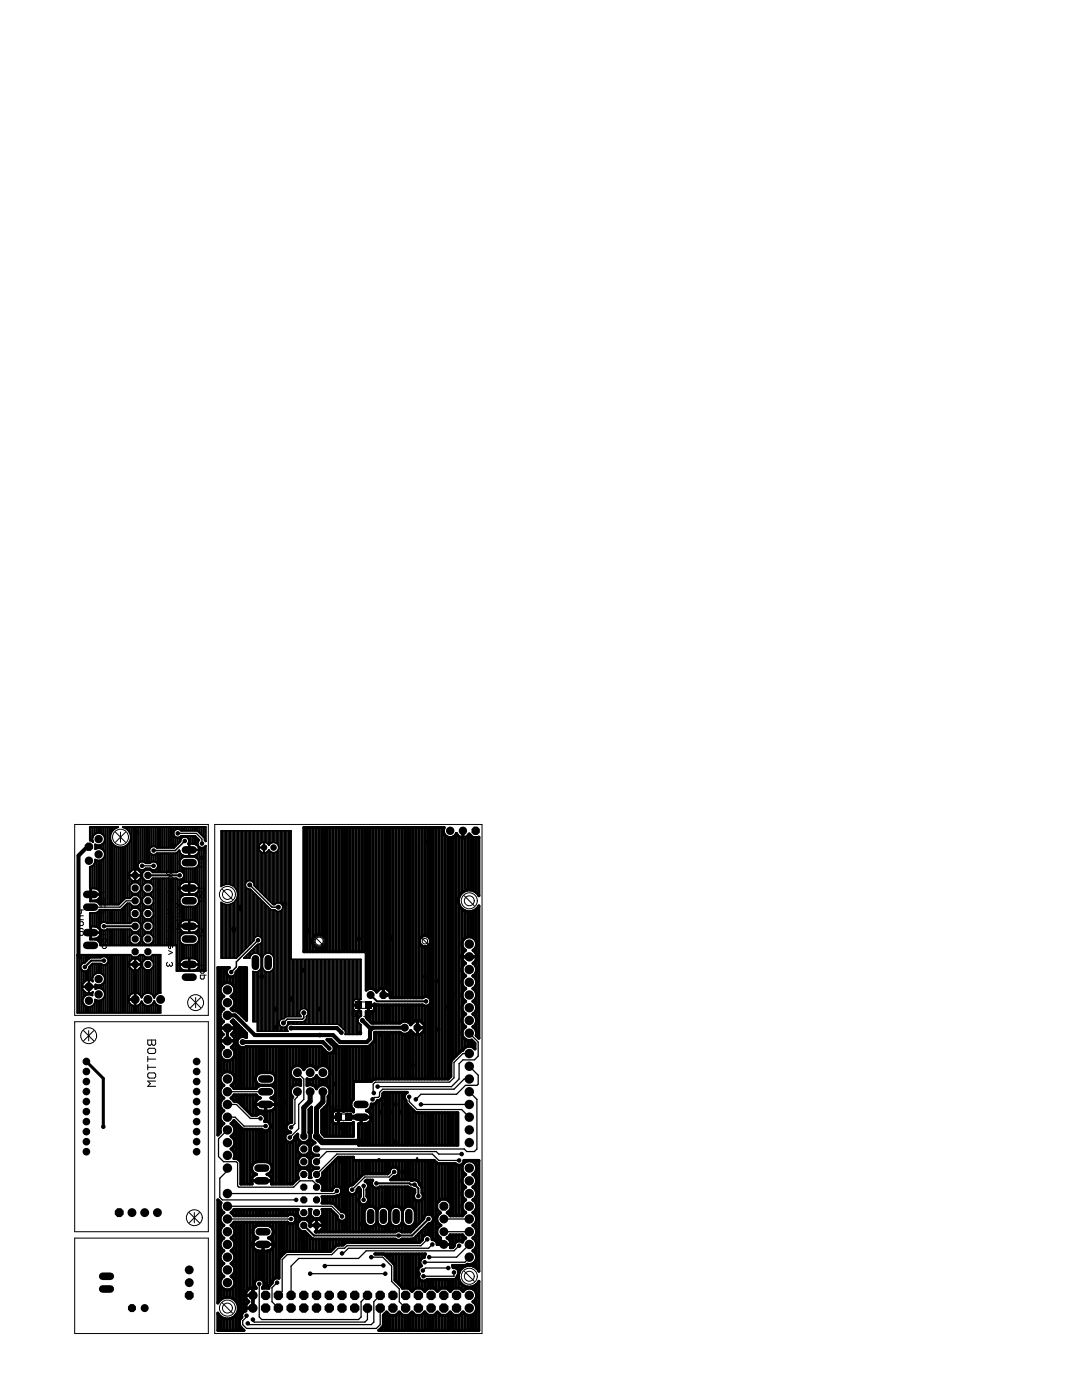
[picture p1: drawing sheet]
<svg xmlns="http://www.w3.org/2000/svg" width="216mm" height="279mm" viewBox="0 0 216 279" stroke-linecap="round" stroke-linejoin="round" font-family="sans-serif">
<g fill="none" stroke="#000" stroke-width=".2">
<path d="M14.9 164.5h26.7v38.1h-26.7zM20.2 179.4v.4l.2 .2h.5v-.6l-.1-.2-.2 .2v.6M20.4 178v.4M20.9 178h-1.1v.8M23 166.1l2.1 2M24 166.1v2M25.1 166.1l-2.1 2M33 177.4h.2M33.2 178h1.2v.6l-.2 .2h-.4l-.2-.2v-.6M33.6 175.1l.2-.2h.4l.2 .2v.4l-.2 .2h-.4l-.2-.2zM33.6 177.2v.2h.8M33.8 179.2h.4l.2 .2v.4l-.2 .2h-.4l-.2-.2v-.4z"/>
<path d="M33.8 176.5h.6M33.8 176.5l-.2 .2 .2 .1h.6M34 173.7v.6l-.2 .2h-.4l-.2-.2v-.6h1.2M34 174.1l.4 .4M34.4 177.2v.4M34.4 176.1h-.8l.2 .4M39.6 177.3h1.2v.6l-.2 .2-.4-.2-.4 .2-.2-.2zM39.6 169.7h1.2v.7M39.8 179.8h.8l.2 .2M39.8 173h.8l.2 .2M40 178.7l.2-.2h.4l.2 .2v.3l-.2 .2h-.4l-.2-.2zM40 172.8v.4"/>
<path d="M40 179.6v.4M40.2 172v.4M40.2 177.3v.6M40.4 170.8v.8l-.4-.2v-.4l.2-.2h.4l.2 .2v.4M40.8 172.2h-1l-.2 .2M42.8 164.5h53.4v101.6h-53.4zM44.4 177.5l2 2M92.6 178.8l2.1 2M15.5 182.8h1.1M15.7 185.3h.7l.2 .2M15.8 184.1l.2-.2h.4l.2 .2v.4l-.2 .2h-.4l-.2-.2zM15.8 186.1l.2-.2h.4l.2 .2v.4l-.2 .2h-.4l-.2-.2z"/>
<path d="M15.8 185.1v.4M16 182.8l-.2 .2v.4l.2 .2h.6M16.2 181.6v.6l-.2 .2h-.3l-.2-.2v-.6h1.1M20 186.6h1.2M20 186.2v.8M20.2 181.2v-.6l.2-.2h.4l.1 .2v.6M20.4 187.5l.2-.2h.4l.2 .2v.4l-.2 .2h-.4l-.2-.2zM20.6 181.6v.7l-.4-.2v-.3l.2-.2h.4l.1 .2v.3M21.2 188.5v.6l-.2 .2h-.4l-.2-.2v-.6h1.2M33.2 185.8h1.2v-.6l-.2-.2h-.4l-.2 .2v.6M33.2 181.5h1.2M33.2 182.3h1.2"/>
<path d="M33.4 192.1l-.2 .1v.4l.2 .2 .4-.2M33.6 184.1v.4l.2 .1h.6v-.5l-.2-.2-.2 .2v.5M33.6 189.7l.8 .4-.8 .4M33.8 181.5v.8M33.8 192.4v.2M34 187.4v.6l-.2 .2h-.4l-.2-.2v-.6h1.2M34 182.7v.8l-.4-.2v-.4l.2-.2h.4l.2 .2v.4M34 188.5v.8l-.4-.2v-.4l.2-.2h.4l.2 .2v.4M34 187.8l.4 .4M34.2 192.1l.2 .1v.4l-.2 .2-.4-.2M34.8 182.9h.2M35 185.4h1.2"/>
<path d="M35.2 183.6h.8l.2 .2M35.4 181.5h.6l.2 .2-.2 .2 .2 .2-.2 .2h-.6M35.4 185v-.6l.2-.2h.4l.2 .2v.6M35.4 182.7v.2h.8M35.4 183.5v.3M35.6 185.4l-.2 .2v.4l.2 .2h.6M36 180.3l.2 .2v.4l-.2 .2-.4-.2v-.4l-.2-.2-.4 .2v.4l.2 .2M36.2 182.7v.4M38 199.1l2 2M39 199.1v2M39.6 192.7h1.2M39.6 192.3v.8"/>
<path d="M39.8 186.8h.8l.2 .2M40 193.6l.2-.2h.4l.2 .2v.4l-.2 .2h-.4l-.2-.2zM40 186.6v.4M40 199.1l-2 2M40.4 185.4v.6l-.2 .2h-.4l-.2-.2v-.6h1.2M40.4 185.8l.4 .4M40.8 194.6v.6l-.2 .2h-.4l-.2-.2v-.6h1.1M62.7 186.8l2 2.1M72.1 200h.9M83.8 186.8l2 2.1M14.9 203.9h26.7v41.9h-26.7zM16.7 205.7l2 2"/>
<path d="M17.7 205.7v2M18.7 205.7l-2 2M29.5 207.6h1.6v.8l-.3 .2h-.3l-.2-.2-.3 .2h-.3l-.2-.2zM29.5 210.8v1.1M29.5 212.5v1M29.5 214.4l.2-.3h1.1l.3 .3v.5l-.3 .3h-1.1l-.2-.3zM29.5 211.4h1.6M29.5 213h1.6M29.7 209.2h1.1l.3 .3v.5l-.3 .3h-1.1l-.2-.3v-.5zM30.3 207.6v.8M31.1 215.8h-1.6l.5 .5-.5 .5h1.6M70.2 201.9l.2-.2h.4l.2 .2v.7"/>
<path d="M70.2 201.9v.7l.2 .2h.4l.2-.2M70.2 201.9l.8 .7M71.4 201.9l.2-.2h.4l.2 .2v.7M71.4 201.9v.7l.2 .2h.4l.2-.2M71.4 201.9l.8 .7M72.1 201.2h.9M72.6 202.8h.7M73.3 202.1l-.3-.4v1.1M74.1 202.5l-.4 .3M74.5 202.5h-.6l-.2-.2v-.4l.2-.2h.6v1.1M65.7 221.9h.7M66.4 221.1l-.4-.4v1.2"/>
<path d="M66.8 220.9v.8l.2 .2h.4l.2-.2M66.8 220.9l.2-.2h.4l.2 .2v.8M66.8 220.9l.8 .8M68 221.9h.8M68.1 223.6h.8M68.1 222.3h.8M68.8 221.1l-.4-.4v1.2M69.6 221.5l-.4 .4M69.9 221.5h-.5l-.2-.2v-.4l.2-.2h.5v1.2M14.9 247.1h26.7v19h-26.7zM37.8 242l2 2M38.8 242v2"/>
<path d="M39.8 242l-2 2M92.6 253.7l2.1 2M44.4 260l2 2.1"/>
<circle cx="24" cy="167.1" r="1.59"/>
<circle cx="45.4" cy="178.5" r="1.6"/>
<circle cx="45.4" cy="178.5" r=".99"/>
<circle cx="93.6" cy="179.8" r="1.6"/>
<circle cx="93.6" cy="179.8" r=".99"/>
<circle cx="63.7" cy="187.8" r=".8"/>
<circle cx="63.7" cy="187.8" r=".99"/>
<circle cx="84.8" cy="187.8" r=".99"/>
<circle cx="84.8" cy="187.8" r=".55"/>
<circle cx="17.7" cy="206.7" r="1.59"/>
<circle cx="39" cy="200.1" r="1.59"/>
<circle cx="38.8" cy="243" r="1.59"/>
<circle cx="93.6" cy="254.7" r="1.6"/>
<circle cx="93.6" cy="254.7" r=".99"/>
<circle cx="45.4" cy="261.1" r="1.6"/>
<circle cx="45.4" cy="261.1" r=".99"/>
</g>
<g fill="#000">
<path d="M71 199.9h1.3v1.5h-1.3zM71.5 199.9h.6v1.4h-.6zM72.9 199.9h1.3v1.5h-1.3zM73 199.9h.6v1.4h-.6zM66.9 222.2h1.3v1.5h-1.3zM67.4 222.3h.7v1.4h-.7zM68.8 222.2h1.3v1.5h-1.3zM68.9 222.3h.7v1.4h-.7z"/>
<circle cx="17.7" cy="171.8" r=".84"/>
<circle cx="17.7" cy="169" r=".91"/>
<circle cx="19.7" cy="167.5" r=".84"/>
<circle cx="19.7" cy="170.5" r=".84"/>
<circle cx="27" cy="179.8" r=".77"/>
<circle cx="27" cy="177.2" r=".77"/>
<circle cx="27" cy="174.7" r=".77"/>
<circle cx="27.3" cy="166.2" r=".46"/>
<circle cx="28.4" cy="172.8" r=".46"/>
<circle cx="29.5" cy="179.8" r=".77"/>
<circle cx="29.5" cy="177.2" r=".77"/>
<circle cx="29.5" cy="174.7" r=".77"/>
<circle cx="30.6" cy="172.8" r=".46"/>
<circle cx="30.6" cy="169.7" r=".46"/>
<circle cx="34.6" cy="168.7" r=".46"/>
<circle cx="35.5" cy="166.3" r=".46"/>
<circle cx="35.9" cy="174.7" r=".46"/>
<circle cx="36.9" cy="167.8" r=".46"/>
<circle cx="40.3" cy="168.3" r=".46"/>
<circle cx="49.8" cy="176.6" r=".5"/>
<circle cx="52.7" cy="169.1" r=".65"/>
<circle cx="54.6" cy="169.1" r=".65"/>
<circle cx="85" cy="168.1" r=".46"/>
<circle cx="89.8" cy="165.8" r=".84"/>
<circle cx="92.4" cy="165.8" r=".84"/>
<circle cx="94.9" cy="165.8" r=".91"/>
<circle cx="16.9" cy="193" r=".46"/>
<circle cx="17.7" cy="199.7" r=".84"/>
<circle cx="17.7" cy="196.9" r=".91"/>
<circle cx="19.7" cy="195.4" r=".84"/>
<circle cx="19.7" cy="198.4" r=".84"/>
<circle cx="20.7" cy="184.9" r=".46"/>
<circle cx="20.7" cy="191.7" r=".46"/>
<circle cx="27" cy="182.3" r=".77"/>
<circle cx="27" cy="187.4" r=".77"/>
<circle cx="27" cy="189.9" r=".77"/>
<circle cx="27" cy="184.9" r=".77"/>
<circle cx="27" cy="192.5" r=".77"/>
<circle cx="27" cy="199.5" r=".89"/>
<circle cx="29.5" cy="192.5" r=".77"/>
<circle cx="29.5" cy="187.4" r=".77"/>
<circle cx="29.5" cy="189.9" r=".77"/>
<circle cx="29.5" cy="182.3" r=".77"/>
<circle cx="29.5" cy="184.9" r=".77"/>
<circle cx="29.5" cy="199.5" r=".89"/>
<circle cx="32" cy="199.5" r=".89"/>
<circle cx="45.4" cy="197.6" r=".94"/>
<circle cx="46.1" cy="194" r=".46"/>
<circle cx="46.7" cy="185.4" r=".5"/>
<circle cx="47.9" cy="181" r=".5"/>
<circle cx="51.5" cy="187.7" r=".46"/>
<circle cx="52.2" cy="194.9" r=".5"/>
<circle cx="55.5" cy="181" r=".5"/>
<circle cx="56.8" cy="180.4" r=".5"/>
<circle cx="58.1" cy="199.3" r=".5"/>
<circle cx="60.6" cy="193.6" r=".5"/>
<circle cx="61.6" cy="185.9" r=".46"/>
<circle cx="71.5" cy="187.4" r=".46"/>
<circle cx="74" cy="198.6" r=".8"/>
<circle cx="76.5" cy="198.6" r=".87"/>
<circle cx="78.1" cy="187.4" r=".46"/>
<circle cx="84.9" cy="194.9" r=".46"/>
<circle cx="85" cy="199.8" r=".46"/>
<circle cx="87.3" cy="195.8" r=".46"/>
<circle cx="90.3" cy="198.3" r=".46"/>
<circle cx="93.6" cy="188.4" r=".94"/>
<circle cx="93.6" cy="191" r=".94"/>
<circle cx="93.6" cy="198.6" r=".94"/>
<circle cx="93.6" cy="193.5" r=".94"/>
<circle cx="93.6" cy="196" r=".94"/>
<circle cx="17.2" cy="213.8" r=".76"/>
<circle cx="17.2" cy="215.8" r=".76"/>
<circle cx="17.2" cy="219.8" r=".76"/>
<circle cx="17.2" cy="211.8" r=".76"/>
<circle cx="17.2" cy="217.8" r=".76"/>
<circle cx="39.2" cy="213.8" r=".76"/>
<circle cx="39.2" cy="215.8" r=".76"/>
<circle cx="39.2" cy="219.8" r=".76"/>
<circle cx="39.2" cy="211.8" r=".76"/>
<circle cx="39.2" cy="217.8" r=".76"/>
<circle cx="45.4" cy="207.7" r=".94"/>
<circle cx="45.4" cy="200.1" r=".94"/>
<circle cx="45.4" cy="202.6" r=".94"/>
<circle cx="45.4" cy="205.2" r=".94"/>
<circle cx="45.4" cy="217.9" r=".94"/>
<circle cx="45.4" cy="210.3" r=".94"/>
<circle cx="45.4" cy="215.3" r=".94"/>
<circle cx="47.7" cy="202.1" r=".3"/>
<circle cx="48.4" cy="208" r=".61"/>
<circle cx="52.2" cy="216.6" r=".3"/>
<circle cx="52.7" cy="216.6" r=".3"/>
<circle cx="53.3" cy="216.6" r=".3"/>
<circle cx="53.9" cy="216.6" r=".3"/>
<circle cx="55" cy="201.4" r=".5"/>
<circle cx="55" cy="205" r=".5"/>
<circle cx="56.6" cy="204.2" r=".5"/>
<circle cx="58.1" cy="205.2" r=".5"/>
<circle cx="59.4" cy="217.9" r=".89"/>
<circle cx="59.4" cy="214.1" r=".89"/>
<circle cx="60.6" cy="202.1" r=".5"/>
<circle cx="61.9" cy="217.9" r=".89"/>
<circle cx="61.9" cy="214.1" r=".89"/>
<circle cx="63.7" cy="201.4" r=".5"/>
<circle cx="63.8" cy="206.6" r=".46"/>
<circle cx="64.4" cy="217.9" r=".89"/>
<circle cx="64.4" cy="214.1" r=".89"/>
<circle cx="65.7" cy="209.2" r=".46"/>
<circle cx="66.8" cy="216.4" r=".46"/>
<circle cx="67" cy="209" r=".5"/>
<circle cx="68.1" cy="206.1" r=".46"/>
<circle cx="68.5" cy="215" r=".5"/>
<circle cx="71.8" cy="206.1" r=".46"/>
<circle cx="72.3" cy="203.7" r=".5"/>
<circle cx="74.3" cy="219.4" r=".46"/>
<circle cx="74.6" cy="218.1" r=".46"/>
<circle cx="75.4" cy="216.9" r=".46"/>
<circle cx="75.9" cy="206.4" r=".5"/>
<circle cx="80.8" cy="205.1" r=".8"/>
<circle cx="81.6" cy="218.9" r=".46"/>
<circle cx="82.2" cy="212.5" r=".5"/>
<circle cx="83" cy="219.4" r=".46"/>
<circle cx="83.3" cy="205.1" r=".87"/>
<circle cx="87.4" cy="205.4" r=".46"/>
<circle cx="89.3" cy="201" r=".46"/>
<circle cx="93.6" cy="210.3" r=".94"/>
<circle cx="93.6" cy="212.8" r=".94"/>
<circle cx="93.6" cy="217.9" r=".94"/>
<circle cx="93.6" cy="215.3" r=".94"/>
<circle cx="93.6" cy="201.1" r=".94"/>
<circle cx="93.6" cy="203.7" r=".94"/>
<circle cx="93.6" cy="206.2" r=".94"/>
<circle cx="17.2" cy="221.8" r=".76"/>
<circle cx="17.2" cy="229.8" r=".76"/>
<circle cx="17.2" cy="223.8" r=".76"/>
<circle cx="17.2" cy="227.8" r=".76"/>
<circle cx="17.2" cy="225.8" r=".76"/>
<circle cx="20.6" cy="224.9" r=".46"/>
<circle cx="39.2" cy="221.8" r=".76"/>
<circle cx="39.2" cy="229.8" r=".76"/>
<circle cx="39.2" cy="223.8" r=".76"/>
<circle cx="39.2" cy="227.8" r=".76"/>
<circle cx="39.2" cy="225.8" r=".76"/>
<circle cx="45.4" cy="233.1" r=".94"/>
<circle cx="45.4" cy="228" r=".94"/>
<circle cx="45.4" cy="225.5" r=".94"/>
<circle cx="45.4" cy="223" r=".94"/>
<circle cx="45.4" cy="238.2" r=".94"/>
<circle cx="45.4" cy="220.4" r=".94"/>
<circle cx="45.4" cy="230.6" r=".94"/>
<circle cx="52" cy="223.2" r=".46"/>
<circle cx="53" cy="224.7" r=".46"/>
<circle cx="56.8" cy="220.2" r=".46"/>
<circle cx="57.8" cy="227" r=".46"/>
<circle cx="58.1" cy="225" r=".46"/>
<circle cx="59.1" cy="239.5" r=".46"/>
<circle cx="59.3" cy="235.3" r=".3"/>
<circle cx="60.6" cy="229.3" r=".77"/>
<circle cx="60.6" cy="234.4" r=".77"/>
<circle cx="60.6" cy="226.8" r=".77"/>
<circle cx="60.6" cy="231.8" r=".77"/>
<circle cx="60.6" cy="236.9" r=".77"/>
<circle cx="60.6" cy="239.5" r=".77"/>
<circle cx="63.2" cy="234.4" r=".77"/>
<circle cx="63.2" cy="239.5" r=".77"/>
<circle cx="63.2" cy="229.3" r=".77"/>
<circle cx="63.2" cy="236.9" r=".77"/>
<circle cx="63.2" cy="226.8" r=".77"/>
<circle cx="63.2" cy="231.8" r=".77"/>
<circle cx="67.2" cy="237.7" r=".46"/>
<circle cx="68" cy="231.6" r=".6"/>
<circle cx="68" cy="225" r=".6"/>
<circle cx="70.3" cy="237.4" r=".46"/>
<circle cx="71.5" cy="227.9" r=".5"/>
<circle cx="72.6" cy="239.5" r=".46"/>
<circle cx="72.6" cy="236.7" r=".46"/>
<circle cx="72.8" cy="233.9" r=".46"/>
<circle cx="75.1" cy="236.2" r=".46"/>
<circle cx="75.6" cy="231.6" r=".46"/>
<circle cx="75.9" cy="221.9" r=".46"/>
<circle cx="76.9" cy="220.4" r=".46"/>
<circle cx="77.8" cy="221.9" r=".46"/>
<circle cx="78.2" cy="235.3" r=".3"/>
<circle cx="78.7" cy="233.9" r=".46"/>
<circle cx="78.9" cy="227.9" r=".5"/>
<circle cx="78.9" cy="220.4" r=".46"/>
<circle cx="79.9" cy="221.9" r=".46"/>
<circle cx="80.4" cy="233.9" r=".46"/>
<circle cx="82.7" cy="236.4" r=".46"/>
<circle cx="83.2" cy="231.6" r=".46"/>
<circle cx="83.5" cy="238.7" r=".46"/>
<circle cx="84" cy="220.4" r=".46"/>
<circle cx="91.6" cy="231.6" r=".46"/>
<circle cx="92.1" cy="230.3" r=".46"/>
<circle cx="93.6" cy="235.7" r=".94"/>
<circle cx="93.6" cy="225.5" r=".94"/>
<circle cx="93.6" cy="233.1" r=".94"/>
<circle cx="93.6" cy="228" r=".94"/>
<circle cx="93.6" cy="223" r=".94"/>
<circle cx="93.6" cy="238.2" r=".94"/>
<circle cx="93.6" cy="220.4" r=".94"/>
<circle cx="23.8" cy="242" r=".96"/>
<circle cx="26.3" cy="242" r=".89"/>
<circle cx="28.9" cy="242" r=".89"/>
<circle cx="31.4" cy="242" r=".89"/>
<circle cx="37.8" cy="256" r=".89"/>
<circle cx="37.8" cy="253.4" r=".89"/>
<circle cx="37.8" cy="258.5" r=".96"/>
<circle cx="45.4" cy="240.7" r=".94"/>
<circle cx="45.4" cy="243.3" r=".94"/>
<circle cx="45.4" cy="250.9" r=".94"/>
<circle cx="45.4" cy="256" r=".94"/>
<circle cx="45.4" cy="248.4" r=".94"/>
<circle cx="45.4" cy="253.4" r=".94"/>
<circle cx="45.4" cy="245.8" r=".94"/>
<circle cx="50.5" cy="258.5" r=".94"/>
<circle cx="51.7" cy="256.2" r=".46"/>
<circle cx="53" cy="258.5" r="1.02"/>
<circle cx="55.3" cy="256" r=".46"/>
<circle cx="55.5" cy="258.5" r="1.02"/>
<circle cx="58.1" cy="243.3" r=".46"/>
<circle cx="58.1" cy="258.5" r="1.02"/>
<circle cx="59.9" cy="247.3" r=".5"/>
<circle cx="60.6" cy="242" r=".77"/>
<circle cx="60.6" cy="244.5" r=".77"/>
<circle cx="60.6" cy="258.5" r="1.02"/>
<circle cx="61.9" cy="254.2" r=".46"/>
<circle cx="63.2" cy="242" r=".77"/>
<circle cx="63.2" cy="244.5" r=".77"/>
<circle cx="63.2" cy="258.5" r="1.02"/>
<circle cx="64.8" cy="252.7" r=".46"/>
<circle cx="65.7" cy="258.5" r="1.02"/>
<circle cx="68.2" cy="258.5" r="1.02"/>
<circle cx="68.2" cy="250.1" r=".46"/>
<circle cx="68.2" cy="242.8" r=".46"/>
<circle cx="70.8" cy="258.5" r="1.02"/>
<circle cx="72.1" cy="244.3" r=".46"/>
<circle cx="73.3" cy="258.5" r="1.02"/>
<circle cx="74.1" cy="250.9" r=".46"/>
<circle cx="75.9" cy="258.5" r="1.02"/>
<circle cx="76.5" cy="252.5" r=".46"/>
<circle cx="76.9" cy="254.2" r=".46"/>
<circle cx="76.9" cy="250.5" r=".3"/>
<circle cx="77.6" cy="250.6" r=".46"/>
<circle cx="77.6" cy="245.1" r=".46"/>
<circle cx="77.6" cy="247.6" r=".46"/>
<circle cx="78.4" cy="258.5" r="1.02"/>
<circle cx="78.5" cy="252.1" r=".3"/>
<circle cx="79.5" cy="246.6" r=".46"/>
<circle cx="80.9" cy="258.5" r="1.02"/>
<circle cx="81.3" cy="253.6" r=".46"/>
<circle cx="83.5" cy="258.5" r="1.02"/>
<circle cx="84.4" cy="253.6" r=".46"/>
<circle cx="84.5" cy="254.7" r=".46"/>
<circle cx="84.8" cy="251.9" r=".46"/>
<circle cx="85.3" cy="247.3" r=".46"/>
<circle cx="85.5" cy="243.3" r=".46"/>
<circle cx="85.6" cy="250.9" r=".46"/>
<circle cx="86" cy="258.5" r="1.02"/>
<circle cx="86.3" cy="248.4" r=".46"/>
<circle cx="88.6" cy="240.7" r=".96"/>
<circle cx="88.6" cy="248.4" r=".89"/>
<circle cx="88.6" cy="245.8" r=".89"/>
<circle cx="88.6" cy="258.5" r="1.02"/>
<circle cx="88.6" cy="243.3" r=".89"/>
<circle cx="89.5" cy="253.1" r=".46"/>
<circle cx="90.6" cy="253.9" r=".46"/>
<circle cx="91.1" cy="258.5" r="1.02"/>
<circle cx="91.6" cy="248.6" r=".46"/>
<circle cx="93.6" cy="240.7" r=".94"/>
<circle cx="93.6" cy="243.3" r=".94"/>
<circle cx="93.6" cy="250.9" r=".94"/>
<circle cx="93.6" cy="248.4" r=".94"/>
<circle cx="93.6" cy="258.5" r=".94"/>
<circle cx="93.6" cy="245.8" r=".94"/>
<circle cx="26.3" cy="261.1" r=".87"/>
<circle cx="28.9" cy="261.1" r=".8"/>
<circle cx="49.2" cy="262.6" r=".46"/>
<circle cx="49.4" cy="264.1" r=".46"/>
<circle cx="50.5" cy="263.3" r=".46"/>
<circle cx="50.5" cy="261.1" r=".94"/>
<circle cx="53" cy="261.1" r="1.02"/>
<circle cx="55.5" cy="261.1" r="1.02"/>
<circle cx="58.1" cy="261.1" r="1.02"/>
<circle cx="60.6" cy="261.1" r="1.02"/>
<circle cx="63.2" cy="261.1" r="1.02"/>
<circle cx="65.7" cy="261.1" r="1.02"/>
<circle cx="68.2" cy="261.1" r="1.02"/>
<circle cx="70.8" cy="261.1" r="1.02"/>
<circle cx="73.3" cy="261.1" r="1.02"/>
<circle cx="75.9" cy="261.1" r="1.02"/>
<circle cx="78.4" cy="261.1" r="1.02"/>
<circle cx="80.9" cy="261.1" r="1.02"/>
<circle cx="83.5" cy="261.1" r="1.02"/>
<circle cx="86" cy="261.1" r="1.02"/>
<circle cx="88.6" cy="261.1" r="1.02"/>
<circle cx="90.2" cy="264.2" r=".46"/>
<circle cx="91.1" cy="261.1" r="1.02"/>
<circle cx="93.6" cy="261.1" r=".94"/>
</g>
<g fill="none" stroke="#000" stroke-width="1.5">
<path d="M17.3 178.5h1.5M37 169.6h1.5M37 172.2h1.5M37 177.2h1.5M37 179.8h1.5M17.3 186.1h1.5M17.3 188.7h1.5M17.3 181h1.5M37 184.9h1.5M37 187.4h1.5M37 192.5h1.5M37 195h1.5"/>
<path d="M51 191.3v1.6M53.5 191.3v1.6M52.2 217.9h1.6M52.2 215.3h1.6M51.5 235.7h1.5M51.5 233.1h1.5M52.2 220.4h1.6M71.3 220.4h1.5M71.3 223h1.5M20.5 257.2h1.5M20.5 254.7h1.5M51.7 248.4h1.6"/>
<path d="M51.7 245.8h1.6M74 242v1.5M76.5 242v1.5M79 242v1.5M81.6 242v1.5"/>
</g>
<g fill="none" stroke="#000" stroke-width=".61">
<path d="M60.7 165.2v24.7M61.3 165.2v24.7M61.9 165.2v24.7M62.5 165.2v22.1M63 165.2v21.4M63.6 165.2v21.3M64.2 165.2v21.4M64.7 165.2v21.8M65.3 165.2v24.7M65.9 165.2v24.7M66.5 165.2v24.7M67 165.2v24.7"/>
<path d="M67.6 165.2v24.7M68.2 165.2v24.7M68.7 165.2v24.7M69.3 165.2v24.7M69.9 165.2v24.7M70.5 165.2v24.7M71 165.2v24.7M71.6 165.2v24.7M72.2 165.2v24.7M72.8 165.2v24.7M73.3 165.2v32.2M73.9 165.2v32.1"/>
<path d="M74.5 165.2v32.2M75 165.2v32.6M75.6 165.2v32.3M76.2 165.2v32M76.8 165.2v32M77.3 165.2v32.3M77.9 165.2v33.9h6.5a.97 .97 0 0 1 1.3 .1 .97 .97 0 0 1 0 1.3 .97 .97 0 0 1-1.3 .1h-9.3l-.4-.3v1.1l-.2 .4-1.4 .1a2.11 2.11 0 0 0 1 2.3h5.7a1.28 1.28 0 0 1 2.1 .3l.8-.8h1.2l.8 .8v1.2l-.8 .8h-1.2l-.8-.8a1.28 1.28 0 0 1-2.1 .3h-5l-.1 1.5-.1 .4-.9 .8-.3 .2h-5.7l-.4-.2-1.2-1.2h-.9l.9 .9a.97 .97 0 0 1 .6 1 .97 .97 0 0 1-.8 .8M78.5 165.2v33.9M79 165.2v33.9M79.6 165.2v33.9M80.2 165.2v33.9M80.8 165.2v33.9"/>
<path d="M81.3 165.2v33.9M81.9 165.2v33.9M82.5 165.2v33.9M83 165.2v33.9M83.6 165.2v33.9M84.2 165.2v21.7M84.8 165.2v21.5M85.3 165.2v21.7M85.9 165.2v34.3M86.5 165.2v50.1M87 165.2v50.1M87.6 165.2v50.1"/>
<path d="M88.2 165.2v50.1M88.8 166.6v48.7M89.3 167.1v48.2M89.9 167.2v47.7M90.5 167v44.3M91 166.4v44.3M91.6 167v12M92.2 167.2v11M92.4 165.8v1.4M92.4 165.8h.1M92.8 167.2v10.6M93.3 166.8v10.8"/>
<path d="M93.9 166.7v10.9M94.5 167.2v10.6M95 167.2v10.9M15.7 190.7v.3l.5 .2M43.6 193.1v33.3M44.2 193.1v3.6M44.2 198.4v.9M44.7 193.1v3.2M45.3 193.1v.4M45.3 194.5v1.6M45.9 194.9v1.3M46.5 194.9v1.7"/>
<path d="M46.5 198.5v.6M47 194.4v7.3M47.6 193.5v8.5M47.8 193.1l-.7 .9a.97 .97 0 0 1-1.5 .8 .97 .97 0 0 1 .2-1.7h-2.3v33.4l.5-.5a1.38 1.38 0 0 1 .7-1.8 1.44 1.44 0 0 1 0-2.5 1.44 1.44 0 0 1 0-2.6 1.44 1.44 0 0 1 0-2.5 1.47 1.47 0 0 1-.4-2.2 1.47 1.47 0 0 1 2.2 0 1.47 1.47 0 0 1-.4 2.2l.6 .6h4.4l.4-.4 .5-.2M47.8 193.1h1.4v10.5l-1.8-1.7-.9-.2-.4-.3a1.44 1.44 0 0 0 0-2.6 1.47 1.47 0 0 0 .4-2.2 1.47 1.47 0 0 0-2.2 0 1.47 1.47 0 0 0 .4 2.2 1.44 1.44 0 0 0 0 2.6 1.45 1.45 0 0 0-.1 2.5M47.8 193.1h.1M48.2 193.1v9.5M48.7 193.1v10.1M61.6 185.4v.5M62.5 188.4v1.5M63 189v.9M63.6 189.2v.7"/>
<path d="M64.2 189.1v.8M64.7 188.7v1.2M71.5 187.4h.6M76.5 197.2v1.4h1.4M76.8 198.6h.1M77.3 198.6h.1M77.9 198l-.8-.8h-1.2l-.8 .8a1.28 1.28 0 0 0-2-.4v-7.7h-12.5v-24.7h28a1.35 1.35 0 0 0 .6 1.8 1.35 1.35 0 0 0 1.9-.7 1.4 1.4 0 0 0 1.2 .9 1.4 1.4 0 0 0 1.3-.8l.8 .8 1.2-.1v11.7a2.18 2.18 0 0 0-3.4-.7 2.18 2.18 0 0 0 0 3.4 2.18 2.18 0 0 0 3.4-.7v26.4l-.6-.5M78.1 186.9v.5M84.2 188.8v10.3M84.8 188.9v10M85.3 188.8v10.1M85.9 187.6a1.13 1.13 0 0 0-1.7-.7 1.13 1.13 0 0 0 0 1.9 1.13 1.13 0 0 0 1.7-.7"/>
<path d="M91.6 180.5v29.6M92.1 191h3M92.2 190.6v.7M92.2 191.3l.2 .4 .5 .5M92.2 181.4v9.2M92.2 191h.1M92.2 191.3v18.3M92.2 188.7l.2 .5 .4 .4M92.2 193.8l.2 .5 .5 .5-.5 .4-.2 .5M92.2 196.3l.2 .6 .5 .4-.5 .5-.2 .5M92.2 198.9l.2 .5 .5 .4-.5 .5-.2 .5M92.8 181.7v5.6"/>
<path d="M92.8 189.6v.1M92.8 191h.1M92.8 192.2v.1M92.8 194.7v.2M92.8 197.2v.2M92.8 199.7v.3M92.8 189.6l.1 .1M92.8 192.3l-.4 .4-.2 .5M92.9 189.7l-.5 .5-.2 .4M92.9 192.2h.1M93.3 181.9v5.1M93.3 191h.1"/>
<path d="M93.4 187h.5l.6 .2M93.4 187l-.6 .2-.4 .4-.2 .5M93.6 191h.1M93.9 181.9v5.1M93.9 191h.1M94.4 192.2l.1 .1M94.4 189.7h.1M94.4 192.2h.1M94.4 189.7a1.5 1.5 0 0 1 .6 1.8M94.5 187.2a1.46 1.46 0 0 1-.1 2.5M94.5 192.3a1.48 1.48 0 0 1 0 2.4M94.5 194.8a1.48 1.48 0 0 1 0 2.5"/>
<path d="M94.5 197.3a1.48 1.48 0 0 1 0 2.5M94.5 199.9a1.48 1.48 0 0 1 0 2.4M94.5 199.8h-.1l.1 .1M94.5 197.3h-.1h.1M94.5 194.7l-.1 .1h.1M94.5 181.8v5.4M94.5 189.6v.1M94.5 191h.1M94.5 192.2v.1M94.5 194.7v.1M94.5 197.3v.1M94.5 199.8v.1"/>
<path d="M95 191.5l-.6 .7M95 181.4v6.6M95 188.8v1.6M95 191h.1M95 191.5v1.6M95 193.9v1.7M95 196.4v1.8M95 199v1.7M17.2 211.8l3.4 3.4v9.7M43.9 205.2h3M43.9 207.7h3M44.2 200.9v.9"/>
<path d="M44.2 203.5v.8M44.2 205.2h.1M44.2 206.1v.7M44.2 207.7h.1M44.2 208.6v.8M44.2 211.1v3.4M44.2 216.2v.8M44.2 218.7v.9M44.6 203.9a1.5 1.5 0 0 0 0 2.5 1.5 1.5 0 0 0 0 2.6M44.6 209h.1M44.6 209a1.47 1.47 0 0 0-.3 2.2 1.47 1.47 0 0 0 2.2 0 1.47 1.47 0 0 0-.4-2.2M44.6 203.9h.1"/>
<path d="M44.7 205.2h.1M44.7 207.7h.1M44.7 211.6v2.4M45.3 205.2h.1M45.3 207.7h.1M45.3 211.7v2.2M45.4 205.2v2.5M45.9 205.2h.1M45.9 207.7h.1M45.9 211.6v2.4M46.1 203.9l.4-.3 2.7 2.6v.9l-1-.2M46.1 203.9h.1"/>
<path d="M46.2 209h-.1M46.2 203.9a1.5 1.5 0 0 1 0 2.5 1.5 1.5 0 0 1 0 2.6M46.5 201.1v.6M46.5 203.6v.5M46.5 205.2h.1M46.5 206.2v.5M46.5 207.7h.1M46.5 208.8v.5M46.5 211.2v3.2M46.5 216.3v.6M46.5 218.8v.6M47 204.1v13.1"/>
<path d="M47 218.5v1.3M47.6 204.6v2.6M47.6 208.7v8.5M47.6 218.5v1.5M48.2 205.2v1.7M48.2 209.1v8.1M48.2 218.5v2M48.2 206.9a1.14 1.14 0 0 0-.9 1.1 1.14 1.14 0 0 0 .9 1.1M48.2 209.1l.9-.2h15l.7 .8a.94 .94 0 0 0 1.1 .5M48.7 205.8v1.1M48.7 209v8.2M48.7 218.5v2.6"/>
<path d="M49.3 208.9v8.3M49.3 218.5v3.2M49.9 208.9v8.3M49.9 218.5v3.7M50.5 208.9v8.3M50.5 218.5v4.1M51 219.9v1M51 208.9v6M51 215.7v1.5M51 218.5v1.4M51.6 208.9v5.3M51.6 216.4v.4"/>
<path d="M51.6 219v.3M51.9 219.1l-.5 .3-.4 .5M51.9 219.1l-.4-.1-.4-.5h-4.4l-.6 .6 .6 .7 .8 .1 2.7 2.7h1.1l.5-.4h.4M51.9 219.1h.1M52 216.6h2M52.2 208.9v5.2M52.7 208.9v5.2M53.3 208.9v5.2M53.9 208.9v5.2M54 216.6l.5 .2M54.1 219.1h.1M54.1 219.1l.4 .2"/>
<path d="M54.5 219.3a1.32 1.32 0 0 1 0 2.2M54.5 208.9v5.4M54.5 216.4v.4M54.5 219v.3M54.5 219l-.4 .1M54.5 216.8l.5 .8M54.5 216.4l-.5 .2M54.5 214.3l-.5-.2h-2a1.29 1.29 0 0 0-1.1 1.2 1.29 1.29 0 0 0 1.1 1.3M54.5 214.3l.5 .8M55 218.1l-.5 .9M55 201.4v.2M55 208.9v11.2"/>
<path d="M55 215.6l-.5 .8M55.6 208.9v27.4M56.2 208.9v27.4M56.7 208.9v27.4M57.3 208.9v15.5M57.9 208.9v15.1M58.5 208.9v4.1M58.5 215.2v1.6M59 208.9v3.8M59 215.4v1.1M59.6 208.9v3.8M59.6 215.5v1"/>
<path d="M59.6 216.5a1.41 1.41 0 0 0-1.5 .7 1.41 1.41 0 0 0 .3 1.7l-.2 .4v4.7a1 1 0 0 0-1.1 .9 1 1 0 0 0 .9 1.1l-.1 .1M59.6 212.7a1.42 1.42 0 0 0-1.7 1.4 1.42 1.42 0 0 0 1.7 1.4M59.6 212.7l.5 .2M59.6 215.5l.2-.1 .2 .2v1l-.4-.1M60.1 212.9l.5 .6a1.4 1.4 0 0 1 2.5-.2M60.2 208.9v4M60.7 208.9v4.3M61.3 208.9v3.9M61.3 215.3v1.3M61.9 208.9v3.8M61.9 215.5v1M62.5 208.9v3.9"/>
<path d="M62.5 215.3v1.3M63 208.9v4.3M63 214.9v2.1M63.6 208.9v4M63.6 215.2v1.5M64.2 209v3.7M64.2 215.5v1M64.7 209.6v3.1M64.7 215.4v1.1M65.3 207.5v.1M65.3 210.1v2.9M65.3 215.2v1.6"/>
<path d="M65.9 207.5v.6M65.9 210.2v16.6M66.5 207.9v.7M66.5 209.8v12M67 209v1.3M67 208.4v13.2M67.6 208.9v12.7M68.1 206.1l.1 .1M68.2 208.9v12.7M68.7 208.9v12.8M69.3 208.9v12.8M69.9 208.9v12.8"/>
<path d="M70.5 208.9v10.5M71 208.9v6.9M71.6 208.9v6.9M72.2 208.9v6.9M72.8 208.9v6.9M73.3 201.9v1.5M73.3 208.9v6.9M73.9 200.6h.1M73.9 201.9v2M73.9 208.6v7.2M74.5 200.6h.1M74.5 201.8v2.4"/>
<path d="M74.5 208v7.5M74.7 200.6h-1.2v1.3M75 200.5v3.7M75 206v9.3M75.6 219.7a1.12 1.12 0 0 0 .8-1.4l.2-.3h4.7a.95 .95 0 0 0-.3 1.6l.1 .6 2 1.9h8.3v6.4h-19.9v-4.2l1.8-.1M75.6 219.7h-.3a.95 .95 0 0 1-1.2 .6l-.2 .8M75.6 200.6v3.6M75.6 206v9.3M75.6 219.7v8.8M76.2 200.6v3.6M76.2 206v9.3M76.2 219.2v9.3"/>
<path d="M76.8 200.6v3.6M76.8 206v9.3M76.8 218v10.5M77.3 200.6v3.6M77.3 206v9.3M77.3 218v10.5M77.9 200.6v3.6M77.9 206v9.3M77.9 218v10.5M78.5 200.6v3.6M78.5 206v9.3M78.5 218v10.5"/>
<path d="M79 200.6v3.6M79 206v9.3M79 218v10.5M79.6 200.6v3.6M79.6 206v9.3M79.6 218v10.5M80.2 200.6v3.3M80.2 206.3v9M80.2 218v10.5M80.8 200.6v3.2M80.8 206.4v8.9M80.8 218v.5"/>
<path d="M80.8 219.3v9.2M81.3 200.6v3.3M81.3 206.3v9M81.9 200.6v3.8M81.9 205.8v9.5M82.2 212.5h.3M82.5 200.6v3.4M82.5 206.2v9.1M83 200.6v3.1M83 206.5v8.8M83.3 203.7v2.8M83.3 205.1h.1"/>
<path d="M83.6 200.6v3.1M83.6 205.1h.1M83.6 206.5v8.8M84.2 200.6v3.5M84.2 205.1h.1M84.2 206.1v9.2M84.7 205.1h-1.4M84.8 200.8v14.5M85.3 200.8v14.5M85.9 200.2v15.1M92.2 201.4l.2 .5 .5 .5-.5 .4-.2 .6M92.2 203.9l.2 .6 .5 .4-.5 .5-.2 .5"/>
<path d="M92.2 206.5l.2 .5 .4 .4 .6 .2M92.8 202.3v.2M92.8 204.8v.2M92.8 207.4v1.7M93.3 207.6v1.2M93.4 208.8l-.6 .2-.5 .6-.3 .1-1.9 2-.1 3.1-.6 .5h-14.7l-.6 .5h-3.6v3.6a1.27 1.27 0 0 0 0 2.1v.4l-.2-.2-3.5-.1-.4 .3-.1 .2v1.7l.4 .4h3.6l.2-.2v2.8h-5.7l-.6-.7v-4.5l1.1-1.1 .1-.4v-1.3a1.4 1.4 0 0 0-.2-2.1 1.4 1.4 0 0 0-2 .6 1.34 1.34 0 0 0-1.9-.7v-1.3a1.35 1.35 0 0 0 1.9-.6 1.41 1.41 0 0 0 2.1 .5 1.41 1.41 0 0 0 0-2.2 1.41 1.41 0 0 0-2.1 .5l-.1-.2M93.4 207.6h.7l.7 .6v1.2l-.3-.4M93.4 208.8h.5l.6 .2M93.9 207.6v1.2M94.5 202.4a1.48 1.48 0 0 1 0 2.5M94.5 205a1.4 1.4 0 0 1 .5 1.7M94.5 202.3l-.1 .1h.1"/>
<path d="M94.5 204.9h-.1l.1 .1M94.5 202.3v.1M94.5 204.9v.1M94.5 207.9v1.1M95 201.5v1.7M95 204.1v1.7M95 206.6v.1M43.6 239.6v20.2M44.2 221.3v.8M44.2 223.8v.9M46.5 223.9v.6M46.5 226.5v.6"/>
<path d="M46.5 229v.6M47 224v7.2M47.6 224.6v6.8M48.2 225.1v11.2M48.7 225.4v10.9M49.3 225.4v10.9M49.9 225.4v10.9M50.2 235.7h4.1M50.5 225.4v6.9M50.5 233.9v.9M50.5 235.7h.1M50.9 220.4h4.2"/>
<path d="M51 220.9l.4 .5 .5 .3h2M51 220.4h.1M51 221v1.6M51 225.4v6.5M51 234.3v.1M51 235.7h.1M51.2 234.4l-.7 .4M51.2 234.4a1.29 1.29 0 0 1-1-1.3 1.29 1.29 0 0 1 1-1.3h2.1a1.29 1.29 0 0 1 1 1.3 1.29 1.29 0 0 1-1 1.3M51.2 234.4h.1M51.6 220.4h.1M51.6 221.6v.7M51.6 225.4v6.4"/>
<path d="M51.6 235.7h.1M52.2 220.4h.1M52.2 221.7v.5M52.2 225.4v6.4M52.2 235.7h.1M52.2 222.2a.98 .98 0 0 1 .6 1.6M52.7 220.4h.1M52.7 221.7v.9M52.7 225.7v6.1M52.7 235.7h.1M52.8 223.8a.98 .98 0 0 1 1.1 1.2 .98 .98 0 0 1-1.6 .4h-3.7l-1.9-1.8-.6 .6a1.44 1.44 0 0 1 0 2.6 1.44 1.44 0 0 1 0 2.5 1.39 1.39 0 0 1 .6 1.9 1.11 1.11 0 0 1 1.3 .8v4.3h2.3a1.31 1.31 0 0 1 .2-1.5M52.8 223.8h.1"/>
<path d="M53 220.4v1.3M53.3 234.4l.6 .2M53.3 220.4h.1M53.3 221.7v2.1M53.3 225.6v6.3M53.3 234.4h.1M53.3 235.7h.1M53.9 220.4h.1M53.9 221.7v2.7M53.9 225.1v7.1M53.9 234v.7M53.9 235.7h.1"/>
<path d="M54.5 221.5l-.6 .2M54.5 220.4h.1M54.5 221.5v14.8M55 220.4h.1M55 220.8v15.5M57.3 225.6v.6M57.3 227.9v8.4M57.9 226v.1M57.9 228v8.3M57.9 226.1a.97 .97 0 0 0-1.1 .9 .97 .97 0 0 0 1 1 .97 .97 0 0 0 1-1l.6-.7v1l.7 .7h1l.7-.7v-1l-.2-.2v-4.6l.6-.5-.1 5.1-.2 .2v1l1 .8h-.2l-.8 .7v1l.8 .7h.9l-.9 .1-.8 .7v1.1l.8 .7h.9l-.9 .1-.8 .7v1l.2 .1h-.4l.1-.1v-1l-.7-.7h-1l-.7 .7v1l.2 .2-1.3 1.2h-4.1a1.32 1.32 0 0 0-.3-1.7M58.5 227.8v8.4M59 226.7v8.9"/>
<path d="M59.6 227.5v1.1M59.6 230v1.1M59.6 232.6v1.1M60.2 228v.1M60.2 230.5v.1M60.2 233.1v.1M60.7 228v.1M60.7 230.5v.1M60.7 233.1v.1M61.3 227.8v.5M61.3 230.3v.5M61.3 232.9v.5"/>
<path d="M61.9 221.2v13.8M62.5 227.8v.5M62.5 230.3v.5M62.5 232.9v.5M63 230.5v.1M63 233.1v.1M63.6 235.6v.1M64.2 235.1v1.1M64.7 221v5.7M64.7 233.7v3.9M64.7 238.8v1.3M65.3 220.4v6.4"/>
<path d="M65.3 233.1v4.5M65.3 238.8v1.3M65.9 232.6v5M65.9 238.8v1.3M66.3 223h1.3M66.5 222.9v.1M66.5 224.1v2.7M66.5 232v5.1M66.5 238.8v1.4M67 236.7a.95 .95 0 0 0-.7 .9h-2l.1-.2v-1l-.7-.7-.5-.1h.5l.7-.7v-.8l3.1-3.1h3v.6h16.1l.8 .6h3.5a.96 .96 0 0 0 1.1 .3 .96 .96 0 0 0 .6-.9h3v22.1a2.15 2.15 0 0 0-2.2-1.2 2.15 2.15 0 0 0-1.8 1.6 .97 .97 0 0 0-1.2-1.1l-.1-.5h2.6l.4-.2h.6l.6-.2M67 236.7a.98 .98 0 0 1 1.2 .8M67 222.9v.1"/>
<path d="M67 224.3v2.5M67 231.4v5.3M67 238.8v1.9M67.5 221.6v2.7M67.6 222.9h-1.3M67.6 224.3v2.5M67.6 231v5.8M67.6 238.6v2.6M68.2 224.3v2.5M68.2 231v10.8M68.2 237.9a1.14 1.14 0 0 1-1.1 .8l-2.8 .1 .1 .2v1l-.1 .1 2.3 .1 1.6 1.6M68.7 224.2v2.6"/>
<path d="M68.7 231v10.9M69.3 224.2v2.6M69.3 231v6.2M69.3 237.7v8.2M69.9 224.2v2.6M69.9 231v5.5M69.9 238.3v7.6M70.5 221.4v.5M70.5 224.1v2.7M70.5 231v5.3M70.5 238.4v7.5M70.5 238.4a.95 .95 0 0 0 .7-1l.4-.4 .3 .4v1.3l-.3 .6"/>
<path d="M71 231.6v4.2M71 238v7.9M71.5 227.9l.2 .1M71.6 239.7a.98 .98 0 0 0 1.2 .7M71.6 224.3v4.2M71.6 231.6v3.6M71.6 237v8.9M72.2 223h.1M72.2 224.3v4.2M72.2 231.6v3M72.8 223h.1M72.8 224.3v4.2"/>
<path d="M72.8 231.6v2.7M73.1 221.7h.1M73.1 221.7h.2M73.3 221.7a1.32 1.32 0 0 1 .8 1.3 1.32 1.32 0 0 1-.8 1.2M73.3 221.6v.1M73.3 223h.1M73.3 224.2v4.3M73.3 231.6v2.7M73.3 235.5v.6M73.3 237.3v1.6M73.9 221.1l-.8 .6M73.9 221.1v1.1"/>
<path d="M73.9 223h.1M73.9 223.7v4.8M73.9 231.6v2.7M73.9 235.5v5.2M74.1 223h-2v1.3M74.5 220.4v8.1M74.5 231.6v2.7M74.5 236.9v3.9M75 220.1v8.4M75 231.6v2.7M75 237.1v4.2M75.6 231.6v2.7"/>
<path d="M75.6 237v4.1M75.6 237a.97 .97 0 0 1-1.2-.2 .97 .97 0 0 1 0-1.3h-1.3l-.2 .3a.95 .95 0 0 1 .3 1.6v1.3a.97 .97 0 0 1 .3 1 .97 .97 0 0 1-.7 .7M76.2 231.6v2.7M76.2 236.9v3.9M76.8 231.6v2.7M76.8 236.9v3.8M77.3 231.6v2.7M77.3 236.9v4.1M77.9 231.6v1.7M77.9 236.9v4.5M78.5 232.9a.95 .95 0 0 0-.8 1l-.3 .4h-4.7l-2.4 2.2a.98 .98 0 0 0-1 1 .98 .98 0 0 0 1.2 .9M78.5 232.9a.98 .98 0 0 1 1.1 .8"/>
<path d="M78.5 231.6v1.3M78.5 235v.5M78.5 236.9v4M79 231.6v1.4M79 234.8v.7M79 236.9v3.8M79.6 231.6v3.9M79.6 236.9v4M79.6 234.1a.95 .95 0 0 1-1 .7l-.7 .7h3.9l.4 .1M80.2 231.6v3.9M80.2 236.9v4.5M80.8 231.6v3.9"/>
<path d="M80.8 236.9v4.1M81.3 220.4v8.1M81.3 231.6v3.9M81.3 236.9v3.8M81.9 221v7.5M81.9 231.6v3.9M81.9 237.1v3.7M82.2 235.6a.97 .97 0 0 1 1.5 .8l.5 .6M82.2 235.6h.1M82.5 221.6v6.9M82.5 231.6v3.9M82.5 237.4v3.7"/>
<path d="M83 222v6.5M83 231.6v3.9M83 239.6v5.1M83.6 222.1v6.4M83.6 231.6v4.4M83.6 239.7v4.5M84.2 231.6v6.5a.97 .97 0 0 1 0 1.3 .97 .97 0 0 1-1.4 0 .97 .97 0 0 1 0-1.3l-.1-.7-1.3-.5h-5.6l-.2 .1M84.2 222.1v6.4M84.2 239.4v4.2M84.8 222.1v6.4M84.8 231.6v11.1M85.3 222.1v6.4"/>
<path d="M85.3 231.6v10.7M85.9 222.1v6.4M85.9 231.6v10.8M86.5 222.1v6.4M86.5 231.6v11.5M87 222.1v6.4M87 232v15.8M87.6 222.1v6.4M87.6 232.2v7.5M88.2 222.1v6.4M88.2 232.2v7.1M88.8 222.1v6.4"/>
<path d="M88.8 232.2v7.1M89.3 222.1v6.4M89.3 232.2v7.3M89.9 222.1v6.4M89.9 232.2v7.9M90.5 222.1v6.4M90.5 232.2v10.4M91 222.1v6.4M91 232.4v10.2M91.6 232.6v10M92.2 232.4v10.2M92.2 233.4l.2 .5 .5 .5-.5 .4-.2 .6"/>
<path d="M92.2 235.9l.2 .6 .5 .4-.5 .5-.2 .5M92.2 238.5l.2 .5 .5 .5-.5 .4-.2 .5M92.8 231.6v.4M92.8 234.3v.2M92.8 236.8v.2M92.8 239.4v.2M93.3 231.6v.1M93.4 231.7h.5l.6 .2M93.4 231.7l-.6 .2-.4 .4-.2 .5M93.9 231.6v.1M94.5 231.9a1.48 1.48 0 0 1 0 2.4M94.5 234.3l-.1 .1a1.46 1.46 0 0 1 .1 2.5"/>
<path d="M94.5 237a1.46 1.46 0 0 1-.1 2.5h.1M94.5 239.5a1.48 1.48 0 0 1 0 2.5M94.5 236.9h-.1l.1 .1M94.5 231.6v.3M94.5 234.3v.1M94.5 236.9v.1M94.5 239.4v.1M95 231.6v1.1M95 233.5v1.7M95 236.1v1.7M95 238.6v1.7M44.2 241.6v.8"/>
<path d="M44.2 244.1v.9M44.2 246.7v.8M44.2 249.2v.9M44.2 251.7v.9M44.2 254.3v.8M44.2 256.8v2.4M44.7 257.3v1.7M45.3 257.4v1.5M45.9 257.3v1.6M46.5 241.7v.6M46.5 244.2v.6M46.5 246.8v.6"/>
<path d="M46.5 249.3v.6M46.5 251.9v.6M46.5 254.4v.6M46.5 256.9v2.3M47 241.4v1.2M47 243.9v15.8M47.6 241.4v1.2M47.6 243.9v21.6M48.2 241.4v1.2M48.2 243.9v19.1M48.7 241.4v1.2M48.7 243.9v17.8"/>
<path d="M49.3 257.5a1.5 1.5 0 0 0 0 2M49.3 259.5l.4 .3-.4 .3M49.3 241.4v1.2M49.3 243.9v13.6M49.3 258.5h.1M49.3 259.5v.6M49.9 257.1l.4-.1 .7 .1M49.9 257.1l-.6 .4M49.9 241.4v1.2M49.9 243.9v13.2M49.9 258.5h.1M50.4 248.4h4.2"/>
<path d="M50.5 241.4v1.2M50.5 243.9v4.1M50.5 248.4h.1M50.5 248.7v12.4h-1.5M50.5 246.1l.5 .8M50.5 258.5h-1.5M51 244.7l.5-.2h2a1.29 1.29 0 0 1 1 1.3 1.29 1.29 0 0 1-.9 1.3M51 244.7l-.5 .9M51 246.9l.4 .2M51 241.4v1.2M51 243.9v.8M51 246.9v.3"/>
<path d="M51 248.4h.1M51 249.5v6.1M51 256.9v.2M51 247.2a1.32 1.32 0 0 0 0 2.3M51.4 247.1l-.4 .1M51.4 247.1h.1M51.6 241.4v1.2M51.6 243.9v.6M51.6 248.4h.1M51.6 249.7v5.6M52.2 241.4v1.2M52.2 243.9v.6"/>
<path d="M52.2 248.4h.1M52.2 249.7v5.7M52.5 248.4v1.3M52.7 241.4v1.2M52.7 243.9v.6M52.7 248.4h.1M52.7 249.7v7.4M53.3 241.4v1.2M53.3 243.9v.6M53.3 248.4h.1M53.3 249.7v7.4M53.6 247.1h.1"/>
<path d="M53.6 247.1l.5 .2 .4 .5M53.9 241.4v1.2M53.9 243.9v.8M53.9 246.9v.3M53.9 248.4h.1M53.9 249.5v7M54.5 241.4v1.2M54.5 243.9v1.5M54.5 246.2v1.6M54.5 248.4h.1M54.5 248.9v6.5M54.5 248.9l-.4 .5-.5 .2-2 .1-.6-.2"/>
<path d="M54.5 247.8v1.1M55 241.4v1.2M55 243.9v11.1M55.6 241.4v1.2M55.6 243.9v11.2M56.2 241.4v1.2M56.2 243.9v6.7M56.7 241.4v1.2M56.7 243.9v6.2M57.3 241.4v1.2M57.3 243.9v5.9M57.9 241.4v.9"/>
<path d="M57.9 244.2v5.6M58.5 241.4v1M58.5 244.2v5.6M59 241.4v1.7M59 243.5v6.3M59.6 242.7v1.1M59.6 245.3v4.5M60.2 243.2v.1M60.2 245.8v4M60.7 243.2v.1M60.7 245.8v4M61.3 243v.5"/>
<path d="M61.3 246.3v3.5M61.9 241.4v3.4l-.1-.8-.7-.7h-1l-.7 .7v1.1l.7 .7h.7l1.7 1.5h16.4a.92 .92 0 0 0 1.3 0l2.4-.1 3-3a.98 .98 0 0 0 .9-1.1 .98 .98 0 0 0-1.2-.8M61.9 244l.7-.7h1.1l.7 .7v1.1l-.7 .7-.8 .1h16a.92 .92 0 0 1 1.3 0h1.7M61.9 244.5h2.5M61.9 246.8v3M62.5 243v.4M62.5 244.5h.1M62.5 247.3v2.5M63 243.2v.1M63 244.5h.1M63 245.8v.1M63 247.3v2.5"/>
<path d="M63.2 243.3v2.5M63.6 243.2v.1M63.6 244.5h.1M63.6 245.8v.1M63.6 247.3v2.5M64.2 242.7v1.1M64.2 244.5h.1M64.2 245.3v.6M64.2 247.3v2.5M64.7 241.4v4.5M64.7 247.3v2.5M65.3 241.4v4.5"/>
<path d="M65.3 247.3v2.5M65.9 241.4v4.5M65.9 247.3v2.5M66.5 241.9v4M66.5 247.3v1.9M67 242.5v3.4M67 247.3v1.4M67.6 243.5v2.4M67.6 247.3v1.2M68.2 241.8a.97 .97 0 0 1 1 1 .97 .97 0 0 1-1 1 .97 .97 0 0 1-.9-1.1l-1.4-1.3h-1.6l.1 .1v1l-.7 .7h-1l-.8-.7v-1l.2-.1h-.4l.1 .1v1l-.7 .7h-1l-.7-.7v-1l.1-.1h-12.8l-.6 .6 .6 .6h10.7a.97 .97 0 0 1 1.4 0 .97 .97 0 0 1 0 1.4 .97 .97 0 0 1-1.4-.1h-10.7l-.6 .6a1.44 1.44 0 0 1 0 2.6 1.44 1.44 0 0 1 0 2.5 1.44 1.44 0 0 1 0 2.6 1.44 1.44 0 0 1 0 2.5 1.47 1.47 0 0 1 .4 2.2 1.47 1.47 0 0 1-2.2 0 1.47 1.47 0 0 1 .4-2.2 1.44 1.44 0 0 1 0-2.5 1.44 1.44 0 0 1 0-2.6 1.44 1.44 0 0 1 0-2.5 1.44 1.44 0 0 1 0-2.6 1.44 1.44 0 0 1 0-2.5 1.41 1.41 0 0 1-.6-2l-.6-.5v20.5a2.18 2.18 0 0 1 3.3-.6 2.18 2.18 0 0 1 0 3.3 2.18 2.18 0 0 1-3.3-.6v3.4h5.2l-.9-1v-1l.5-.6a.95 .95 0 0 1 .8-1.3l-.1-.9 .3-.6M68.2 243.7v2.2M68.2 247.3v1.2"/>
<path d="M68.7 243.6v2.3M68.7 247.3v.9M69.3 247.3v.7M69.9 247.3v.7M70.5 247.3v.7M71 247.3v.7M71.6 247.3v.7M72.2 240.4v5.5M72.2 247.3v.7M72.8 240.4v1.2M72.8 243.9v2M72.8 247.3v.7"/>
<path d="M73.3 240.1v.8M73.3 244.6v1.3M73.3 247.3v.7M73.9 244.8v1.1M73.9 247.3v.7M74.5 244.7v1.2M74.5 247.3v.7M74.8 250.3h10.1l-.2 .6-.5 .2M74.8 250.3h.1M75 241.3a1.3 1.3 0 0 0-1.3-.6 1.3 1.3 0 0 0-1 1.1v2a1.29 1.29 0 0 0 1 1 1.29 1.29 0 0 0 1.3-.5M75 241.3l.2 .5M75 244.2v1.7"/>
<path d="M75 247.3v.7M75 250.3h.1M75.2 241.8v2M75.2 243.8a1.29 1.29 0 0 0 1.5 1M75.2 243.8l-.2 .5M75.6 244.4v1.5M75.6 247.3v.7M75.6 250.3h.1M76.2 244.8v1.1M76.2 247.3v.7M76.2 250.3h.1M76.5 250.3l2.2 2 .1 3.2 1.5 1.6h1.2l.7 .6 .7-.6h1.2l.7 .6"/>
<path d="M76.7 240.7a1.29 1.29 0 0 0-1.5 1.1M76.7 240.7l.9 .6 .2 .5M76.8 244.8v1.1M76.8 247.3v.7M76.8 250.3v.1M77.3 244.5v1.4M77.3 247.3v.7M77.3 250.3v.7M77.8 243.8l-.6 .8-.5 .2M77.8 243.8a1.29 1.29 0 0 0 1.2 1 1.29 1.29 0 0 0 1.3-1M77.8 241.8v2M77.8 241.8a1.29 1.29 0 0 1 1.2-1.1 1.29 1.29 0 0 1 1.3 1.1"/>
<path d="M77.9 244.1v1.8M77.9 247.3v.7M77.9 250.3v1.2M78.5 244.7v1.2M78.5 247.3v.7M78.5 250.3v1.8M79 244.8v.9M79 247.4v.6M79 250.3v5.4M79.6 244.7v.9M79.6 247.5v.5M79.6 250.3v6"/>
<path d="M80.2 244.1v1.7M80.2 247.3v.7M80.2 250.3v6.6M80.3 241.8v2M80.3 243.8l.6 .8 .4 .2M80.8 244.5v1.4M80.8 247.3v.7M80.8 250.3v6.8M81.3 244.8v1.1M81.3 247.3v.7M81.3 250.3v6.8M81.3 240.7a1.29 1.29 0 0 1 1.5 1.1v2a1.29 1.29 0 0 1-1.5 1"/>
<path d="M81.3 240.7l-.8 .6-.2 .5M81.9 244.8v1.1M81.9 247.3v.7M81.9 250.3v7.1M82.5 244.4v.9M82.5 247.2v.8M82.5 250.3v7.2M83 246.8v1.2M83 250.3v6.8M83.6 246.2v1.8M83.6 250.3v2.7M83.6 254.2v.1"/>
<path d="M83.6 255.1v2M84.2 245.6v1.9M84.2 250.3v.8M84.2 255.6v1.6M84.2 251.1a.96 .96 0 0 0-.1 1.5 .95 .95 0 0 0-.4 1.6 .97 .97 0 0 0 .2 1.3 .97 .97 0 0 0 1.3-.2h5.5a.62 .62 0 0 0 .5-.6l.3-.4a2.18 2.18 0 0 0 1.4 2.5 2.18 2.18 0 0 0 2.7-1.1v9.8h-20M84.8 245v1.5M84.8 250.3v.2M84.8 255.6v2.1M85.3 242.3a.94 .94 0 0 0-.8 .9l-2.6 2.7M85.3 244.5v1.9M85.3 255.3v1.9M85.9 244.2v2.4"/>
<path d="M85.9 255.3v1.8M86.5 243.5v3.9M86.5 255.3v1.8M86.5 247.4h-.3a.97 .97 0 0 0-.9-1 .97 .97 0 0 0-1 1l-.6 .6h-14.6l-.6 .5-1.4 .1-1.2 1.2h-8.7l-1.5 1.5v3.8a.95 .95 0 0 0-1.4 .9l-.6 .6-.1 .5h-1.2v-.1a.97 .97 0 0 0 0-1.5 .97 .97 0 0 0-1.4 0 .97 .97 0 0 0 .1 1.5l-.1 .1M87 255.3v2.2M87.2 248.4h2.8M87.2 248.4h.1M87.6 241.8v.5M87.6 244.3v.5M87.6 246.8v.5M87.6 248.4h.1M87.6 255.3v2.1"/>
<path d="M87.6 247.3l-.4 .7-.4-.5-.3-.1M88.2 248.4h.1M88.2 255.3v1.8M88.6 248.4h.1M88.8 248.4h.1M88.8 255.3v1.8M89.3 247.1h-.1l.6-.6h2.5l.6 .6-.5 .4-.1 .4a.96 .96 0 0 0-1.1-.2 .96 .96 0 0 0-.6 1l-.3 .3-.4-.1M89.3 247.1l.6 .7M89.3 242v.1M89.3 247v.1M89.3 248.4h.1M89.3 255.3v1.9"/>
<path d="M89.4 242.1l-.2-.1 .8-.7v-1.1l-.9-.9h-1.1l-.8 .9v1.1l.7 .7a1.38 1.38 0 0 0-.8 1.3 1.38 1.38 0 0 0 .9 1.2 1.38 1.38 0 0 0-.9 1.3 1.38 1.38 0 0 0 .8 1.3l-.3 .2M89.9 241.4v1.2M89.9 246.5v1.3M89.9 248.4h.1M89.9 248.9v.1M89.9 255.3v2.4M89.9 247.8l.1 .4-.1 .7M90.5 246.5v2.4M90.5 252.5v.5M90.5 255.3v1.8M91 246.5v1.3M91 252.5v.6"/>
<path d="M91 255.2v1.9M91.6 246.5v1.1M91.6 252.5v1.5M91.6 255.4v1.7M92.2 246.5v1.3M92.2 252.5v.6M92.2 256.3v1.2M92.2 241l.2 .6 .5 .4-.6 .6h-2.5l-.4-.5M92.8 241.9v.2M92.8 247v.2M92.8 252.5v.2M92.8 256.7v.7"/>
<path d="M93.3 252.3v.2M93.3 256.9v.2M93.9 252.3v.2M93.9 256.9v.2M94.5 242a1.48 1.48 0 0 1 0 2.5M94.5 244.6a1.48 1.48 0 0 1 0 2.4M94.5 247.1a1.48 1.48 0 0 1 0 2.5M94.5 249.7a1.48 1.48 0 0 1 0 2.4M94.5 257.3a1.48 1.48 0 0 1 0 2.4M94.5 259.8a1.48 1.48 0 0 1 0 2.5M94.5 257.3a1.46 1.46 0 0 0-2.1 .5l-.7-.7h-1.2l-.7 .6-.6-.6h-1.2l-.7 .6-.7-.6h-1.2l-.6 .6M94.5 259.7l-.1 .1h.1"/>
<path d="M94.5 249.6h-.1l.1 .1M94.5 247l-.1 .1h.1M94.5 244.5h-.1l.1 .1M94.5 242h-.1h.1M94.5 242v.1M94.5 244.5v.1M94.5 247v.1M94.5 249.6v.1M94.5 252.1v.6M94.5 256.7v.6M94.5 259.7v.1M95 241.1v1.8"/>
<path d="M95 243.7v1.7M95 246.2v1.7M95 248.8v1.7M95 251.3v1.8M95 256.4v1.7M95 258.9v1.7M43.6 262.3v3.2M44.2 262.9v2.6M44.7 263.1v2.4M45.3 263.2v2.3M45.9 263.2v2.3M46.5 262.9v2.6"/>
<path d="M47 262.5v3M48.2 265v.5M49.3 261.1h.1M49.9 261.1h.1M75.6 265.5h.1M76.2 264.9v.6M76.8 262.2v3.3M77.3 262v3.5M77.9 262.5v3M78.5 262.5v3M79 262.5h-1.2l-.7-.7-.6 .7-.1 2.2-.8 .8M79 262.5v3"/>
<path d="M79.6 261.9v3.6M80.2 262.3v3.2M80.8 262.5v3M81.3 262.5v3M81.9 262.2v3.3M82.5 262.1v3.4M83 262.5v3M83.6 262.5v3M84.2 262.4v3.1M84.8 261.8l-.7 .7h-1.2l-.7-.7-.7 .7h-1.2l-.6-.7-.7 .7M84.8 261.8l.6 .7h1.2l.7-.7 .7 .7h1.2l.6-.7 .7 .7M84.8 261.8v3.7"/>
<path d="M85.3 262.4v3.1M85.9 262.5v3M86.5 262.5v3M87 262.1v3.4M87.6 262.2v3.3M88.2 262.5v3M88.8 262.5v3M89.3 262.3v3.2M89.9 261.9v3.6M90.5 262.5v3M90.5 262.5h1.2l.7-.7 .4 .5 .6 .2M91 262.5v3"/>
<path d="M91.6 262.5v3M92.2 262v3.5M92.8 262.2v3.3M93.3 262.5v3M93.9 262.5v3M94.5 262.3l-.6 .2h-.5M94.5 262.3v3.2M95 261.5v4"/>
<circle cx="63.7" cy="187.8" r="1.39"/>
<circle cx="60.6" cy="229.3" r="1.32"/>
<circle cx="60.6" cy="231.8" r="1.32"/>
</g>
<g fill="none" stroke="#000" stroke-width=".25">
<path d="M27 179.8h-1.8l-1.3 1.2h-5.8M28.4 172.8h2.2M35.5 166.3h3.7l1.1 1.2v.8M60 193.6h.6M84.9 194.9v.1M86.7 195.8h.6M45.4 217.9h7.6M59.4 217.9v1l-.6 .5v4.8l-.7 .8M59.4 214.1l1.2 1.2v4.1l-1 1v4.8l-1.8 1.8M81.6 218.9v1l1.6 1.5h8.9l1.5 1.6M93.6 217.9l1.6 1.5v9.9l-.5 .5h-1.6l-.5-.5h-29.4M93.6 210.3h-1.2l-1.8 1.7v3.1l-.9 .9h-14.8l-.4 .4v1.6l.1 .1"/>
<path d="M93.6 206.2l1.8 1.8v2.8l-.7 .7h-2.3l-.8 .8v3l-1.5 1.6h-14.7M93.6 212.8l1.8 1.8v1.8l-.2 .2h-2.3l-1.8 1.8h-7.1l-1 1M93.6 215.3h-1l-2 2.1h-14.2l-.7 .6v.8l-.2 .2h-.8l-.4 .4M45.4 220.4h1.8l2.8 2.8h2M45.4 223h1.5l1.8 1.7h4.3M45.4 225.5l-1.8 1.8v3.5l1 1h2.6l.2 .3v4.6l.3 .2h10.9l1.3-1.2h2.5l.8 .7v.5M45.4 233.1v.5l-1.5 1.5v3.9l.5 .5h14.7M67.2 237.7l-.5 .5h-21.3M72.6 236.7v2.8M78.7 233.9l-1.1 1h-4.8l-2.5 2.5M84 220.4h9.6M91.6 231.6h-4.1l-1.2-1.3h-19.1l-4 4.1"/>
<path d="M92.1 230.3h-4.6l-.5-.5h-21.8l-2 2M45.4 240.7h20.8l2 2.1M45.4 243.3h12.7M51.7 256.2v6.6l.5 .5h19.3l.6-.5v-3l1.2-1.3M55.3 256l-1 1v2.8l1.2 1.3M59.6 247.1l.3 .2M61.9 254.2h15M74.1 250.9h2.3l1.7 1.8v3l1.6 1.5v2.6l1.2 1.3M75.9 258.5l-1.3 1.3v4.1l-.5 .5h-24.4l-.3-.3M76.5 252.5h-11.6l-.1 .2M85.3 247.3l-1.3 1.3h-14.7l-.6 .5h-1.2l-1.3 1.3h-8.9l-1 1v6.4l-.8 .7M86.3 248.4l-.8 .7h-16l-1 1h-.3"/>
<path d="M88.6 243.3h5M88.6 245.8h5M89.5 253.1h-4.6l-.5 .5M90.6 253.9v.8h-6.1M91.6 248.6l-1 1h-17.5l-1.6 1.6h-11.9l-1.5 1.5v5.8M93.6 248.4l-2.5 2.5h-5.5M93.6 250.9l-.8 1h-8M73.3 261.1v2.2l-.5 .6h-22.1l-.2-.3v-.3M75.9 261.1v3.3l-.8 .7h-25.9l-.8-.7v-.8l.8-.8v-.2"/>
</g>
<g fill="none" stroke="#000" stroke-width=".41">
<path d="M18.1 165.1v2.6M18.1 173v6.9M18.1 179.7h.8a1.22 1.22 0 0 0 1.2-1.1h-2.1l-.1 1.3h1.2l.4 .2 .4 .4h3.8l1.3-1.3h.9l.6-.5h.9l.7 .6v.9l-.7 .7h-.9l-.6-.6h-.5l-1.3 1.3h-4.2l-.4 .4-.4 .2h-1.2l.1 3.9h2.1a1.22 1.22 0 0 0-1.2-1.2h-.8M18.5 165.1v2M18.5 167.8v.1M18.5 172.8v4.5M18.5 178.5v.1M18.5 179.7v.2M18.8 165.1v1.4M18.8 172.4v4.9M18.8 178.5v.1M18.8 179.7v.2"/>
<path d="M19.2 165.1v1.2M19.2 168.6v.8M19.2 171.7v5.6M19.2 178.5v.1M19.2 179.7v.2M19.6 165.1v1.1M19.6 168.7v.6M19.6 171.8v5.7M19.6 178.5v.1M19.6 179.5v.6M19.9 165.1v1.1M19.9 168.7v.6"/>
<path d="M19.9 171.7v6.3M19.9 178.5v.1M19.9 179v1.5M20.3 165.1v1.3M20.3 168.5v.9M20.3 171.6v8.9M20.7 165.1v1.6M20.7 168.2v1.5M20.7 171.3v9.2M21 165.1v15.4M21.4 165.1v15.4M21.8 165.1v15.4"/>
<path d="M22.2 165.1v1.2M22.2 167.9v12.6M22.5 165.1v.6M22.5 168.4v12.1M22.9 165.3l.7-.2h-5.7v2.6h.4l.3 .4a1.27 1.27 0 0 1 1-1.9 1.27 1.27 0 0 1 1.3 1.6 1.27 1.27 0 0 1-1.9 .7v.9a1.27 1.27 0 0 1 1.9 1.1 1.27 1.27 0 0 1-1.9 1.1 1.25 1.25 0 0 1-1.1 1.4l.1 5.5h2.1a1.22 1.22 0 0 0-1.2-1.2h-.8M22.9 165.3a2.08 2.08 0 0 0 0 3.5M22.9 168.8l.7 .3M22.9 165.1v.2M22.9 168.8v11.7M23.3 165.1v.1M23.3 169v11.5M23.6 169.1v11.4"/>
<path d="M24 169.1v11.1M24.4 169.1v10.7M24.7 165.1h.1M24.7 169v10.5M25.1 165.1v.2M25.1 168.9v10.3M25.5 165.1v.5M25.5 168.5v10.7M25.8 165.1v1M25.8 168.1v6.1M25.8 174.7h.1M25.8 175.2v4"/>
<path d="M25.8 176.8l.7-.7h.9l.7 .7v.9l-.7 .7h-.9l-.7-.7M26.2 165.1v8.7M26.2 174.7h.1M26.2 175.6v.8M26.2 178.1v.9M26.6 165.1v8.4M26.6 174.7h.1M26.6 175.9v.2M26.6 178.4v.3M26.9 173.5h-.4l-.7 .7v.5h2.3v-.5l-.6-.7h-.5v2.4h.5l.6-.7v-.5h-2.3v.5l.7 .7h.4M26.9 165.1v11M26.9 178.4v.3"/>
<path d="M27.3 165.1v8.4M27.3 174.7h.1M27.3 175.9v.2M27.3 178.4v.3M27.7 165.1v7.2M27.7 173.3v.5M27.7 174.7h.1M27.7 175.6v.8M27.7 178.1v.8M28 165.1v6.9M28 173.6v.5M28 174.7h.1"/>
<path d="M28 175.3v1.4M28 177.7v1.6M28.4 165.1v6.8M28.4 173.7v.5M28.4 175.2v1.5M28.4 177.7v1.6M28.8 165.1v6.9M28.8 173.6v.2M28.8 175.6v.8M28.8 178.1v.8M29 173.6h1l.5 .5h4.7a.87 .87 0 0 1 1.3 0 .87 .87 0 0 1 0 1.2 .87 .87 0 0 1-1.3 0h-4.7l-.5 .5h-1l-.6-.6v-1zM29.2 165.1v7.2"/>
<path d="M29.2 173.3v.3M29.2 175.8v.3M29.2 178.4v.3M29.5 174.7h6.4M29.5 165.1v7.2M29.5 173.3v.3M29.5 175.8v.3M29.5 178.4v.3M29.9 165.1v4.2M29.9 170.2v2.1M29.9 173.3v.3M29.9 175.8v.3"/>
<path d="M29.9 178.4v.3M30.3 165.1v3.9M30.3 170.5v1.5M30.3 173.6v.3M30.3 175.5v.9M30.3 178.1v.8M30.6 179.3l-.6-.6h-1l-.6 .6v.9l.6 .7h1l.6-.7M30.6 176.8l-.6-.7h-1l-.6 .7v.9l.6 .7h1l.6-.7M30.6 165.1v3.8M30.6 170.6v1.3M30.6 173.7v.4M30.6 175.3v13.4"/>
<path d="M31 165.1v3.9M31 170.5v1.5M31 173.6v.5M31 175.3v13.4M31.4 165.1v4.1M31.4 170.3v2M31.4 173.3v.8M31.4 175.3v13.4M31.4 172.3a.87 .87 0 0 0-1.4 0h-.9a.87 .87 0 0 0-1.3-.2 .87 .87 0 0 0 0 1.3 .87 .87 0 0 0 1.3-.1h.9a.87 .87 0 0 0 1.4 0M31.4 172.3l.1 .3-.1 .7M31.7 165.1v4.1M31.7 170.3v3.8"/>
<path d="M31.7 175.3v13.4M32.1 165.1v4.1M32.1 170.3v3.8M32.1 175.3v13.4M32.5 165.1v4.1M32.5 170.3v3.8M32.5 175.3v13.4M32.8 165.1v4.1M32.8 170.3v3.8M32.8 175.3v13.4M33.2 165.1v4.1M33.2 170.3v3.8"/>
<path d="M33.2 175.3v13.4M33.6 165.1v4.1M33.6 170.3v3.8M33.6 175.3v13.4M33.9 165.1v4.1M33.9 170.3v3.8M33.9 175.3v13.4M34.3 165.1v4.1M34.3 170.3v3.8M34.3 175.3v13.4M34.7 165.1v.9M34.7 166.6v2.6"/>
<path d="M34.7 170.3v3.8M34.7 175.3v13.4M35 165.1v.5M35 167.1v1.8M35 170.3v3.8M35 175.3v13.4M35.4 165.1v.4M35.4 167.2v1.3M35.4 170.1v3.8M35.4 175.4v18.3M35.8 177.3h3.9l-.2 .7M35.8 165.1v.4"/>
<path d="M35.8 167.1v1M35.8 169.7v4.1M35.8 175.6v18.1M35.8 169.7l.3 .7 .4 .3M36 171.5l.8-.5h2a1.19 1.19 0 0 1 .9 1.2 1.19 1.19 0 0 1-.9 1.1h-2a1.19 1.19 0 0 1-.8-1.8zM36 179.1l.8-.5h2a1.19 1.19 0 0 1 .9 1.2 1.19 1.19 0 0 1-.9 1.1h-2a1.19 1.19 0 0 1-.8-1.8zM36.1 165.1v.7M36.1 166.9v.4M36.1 170.5v.9M36.1 173v.9M36.1 175.5v.9M36.1 177.2v.1"/>
<path d="M36.1 178.1v.9M36.2 166.8h2.7l.9 .9a.87 .87 0 0 0-.1 1.3 .87 .87 0 0 0 1.4-.2v24.9h-5.9v-5h-15.2a1.14 1.14 0 0 0-.9-1.2h-1.2l.1-1.3h2.1a1.22 1.22 0 0 1-1.2 1.1h-.8M36.2 165.8a.87 .87 0 0 0-1.3-.1 .87 .87 0 0 0 0 1.3 .87 .87 0 0 0 1.3-.2M36.2 165.8h3.2l1.4 1.4v.5l.3 .2v-2.8h-16.6a2.08 2.08 0 0 1 1.6 2.4 2.08 2.08 0 0 1-2.5 1.6M36.5 165.1v.7M36.5 166.8v.3M36.5 170.7v.4M36.5 173.2v.9M36.5 175.3v.8M36.5 177.2v.1M36.5 178.4v.3M36.5 176.1l1.2-.1v2.5h-.8a1.22 1.22 0 0 1-1.1-1.2"/>
<path d="M36.5 176.1l-.4 .3-.3 .7M36.9 165.1v.7M36.9 166.8v.2M36.9 170.8v.2M36.9 173.3v2.7M36.9 177.2v.1M36.9 178.5v.1M37.3 165.1v.7M37.3 166.8v.3M37.3 170.8v.2M37.3 173.3v2.7M37.3 177.2v.1"/>
<path d="M37.3 178.5v.1M37.6 168.3a.88 .88 0 0 0-.5-1.3 .88 .88 0 0 0-1.1 .9l-1.3 1.3h-3.4a.87 .87 0 0 0-1.3-.1 .87 .87 0 0 0 0 1.3 .87 .87 0 0 0 1.3-.1h3.9l.6-.6M37.6 168.3l.1 .1v1.2h2a1.22 1.22 0 0 0-1.1-1.2h-.8v2.4h1l.7-.4M37.6 165.1v.7M37.6 166.8v.6M37.6 168.3v.1M37.6 170.8v.2M37.6 173.3v2.7M37.6 177.2v.1M37.6 178.5v.1M38 165.1v.7M38 166.8v1.6"/>
<path d="M38 169.6v.1M38 170.8v.2M38 173.3v2.7M38 177.2v.1M38 178.5v.1M38.4 165.1v.7M38.4 166.8v1.6M38.4 169.6v.1M38.4 170.8v.2M38.4 173.3v2.7M38.4 177.2v.1M38.4 178.5v.1"/>
<path d="M38.7 165.1v.7M38.7 166.8v1.6M38.7 169.6v.1M38.7 170.8v.2M38.7 173.3v2.7M38.7 177.2v.1M38.7 178.4v.2M39.1 165.1v.7M39.1 167v1.5M39.1 169.6v.1M39.1 170.7v.4M39.1 173.2v3"/>
<path d="M39.1 177.2v.1M39.1 178.3v.4M39.5 176.4l-.7-.4h-1v2.5l1-.1 .7-.4M39.5 170.4l.2-.7h-2v1.1l-1.2-.1M39.5 176.4l.2 .8h-3.9M39.5 165.1v.8M39.5 167.4v.7M39.5 168.6v.2M39.5 169.6v.1M39.5 170.4v1M39.5 172.9v3.6M39.5 177.2v.1"/>
<path d="M39.5 178v1.1M39.8 165.1v1.1M39.8 169.1v24.6M40.2 165.1v1.5M40.2 169.2v24.5M40.6 165.1v1.9M40.6 169.2v24.5M40.9 165.1v2.7M40.9 168.9v24.8M56.8 179.8v.6M15.5 190.6v11.5M15.9 190.6v11.5"/>
<path d="M16.3 190.6v1.8M16.3 193.5v8.6M16.4 192.3l.5-.2 1.2-1h2a.87 .87 0 0 1 1.3 0 .87 .87 0 0 1 0 1.2 .87 .87 0 0 1-1.3 0h-1.6l-.7 .7a.88 .88 0 0 1-1.3 .8 .88 .88 0 0 1-.1-1.5zM16.4 196.4l.8-.8h1.1l.2 .3a1.26 1.26 0 0 1 1.1-1.8 1.26 1.26 0 0 1 1.3 1.6 1.26 1.26 0 0 1-1.9 .8v.9a1.26 1.26 0 0 1 1.9 1.1 1.26 1.26 0 0 1-1.9 1 1.27 1.27 0 0 1-1.4 1.5 1.27 1.27 0 0 1-1.1-1.7 1.27 1.27 0 0 1 1.9-.6l.1-.7-.2 .2h-1.1l-.8-.7zM16.4 196.9h2.6M16.6 190.6v1.6M16.6 193.8v2.4M16.6 196.9h.1M16.6 197.6v1.6M17 190.6v1.5M17 193.8v2M17 196.9h.1"/>
<path d="M17 198v.7M17.4 190.6v1.1M17.4 193.7v1.9M17.4 196.9h.1M17.4 198.2v.3M17.7 190.6v.7M17.7 193.3v2.3M17.7 196.9h.1M17.7 198.2v.3M17.7 195.6v2.6M18.1 182.2v5.3M18.1 190.6v.5"/>
<path d="M18.1 192.7v2.9M18.1 196.9h.1M18.1 198.2v.3M18.5 182.2v2.7M18.5 186.1v.1M18.5 187.3v.2M18.5 190.6v.5M18.5 192.3v2.8M18.5 195.7v.1M18.5 196.9h.1M18.5 198v.1M18.8 182.2v2.7"/>
<path d="M18.8 186.1v.1M18.8 187.3v.2M18.8 190.6v.5M18.8 192.3v2.2M18.8 196.9h.1M19.2 182.2v2.8M19.2 186.1v.1M19.2 187.3v.3M19.2 190.6v.5M19.2 192.3v1.9M19.2 196.5v.8M19.2 199.6v2.5"/>
<path d="M19.6 182v3.2M19.6 186.1v.1M19.6 187.1v.7M19.6 190.6v.5M19.6 192.3v1.9M19.6 196.6v.6M19.6 199.7v2.4M19.9 181.6v2.9M19.9 185.2v.4M19.9 186.1v.1M19.9 186.6v1.7M19.9 190.6v.5"/>
<path d="M19.9 192.3v1.9M19.9 196.6v.6M19.9 199.7v2.4M20 184.4a.86 .86 0 0 1 1.4-.2h4.6l.5-.5h.9l.7 .7v.9l-.7 .7h-.9l-.5-.5h-4.6a.87 .87 0 0 1-1.2 0 .87 .87 0 0 1-.2-1.1zM20.3 181.6v2.5M20.3 185.6v3.1M20.3 190.6v.4M20.3 192.5v1.8M20.3 196.5v.9M20.3 199.5v2.6M20.7 181.6v2.4M20.7 185.7v3"/>
<path d="M20.7 190.6v.3M20.7 192.6v2M20.7 196.2v1.5M20.7 199.2v2.9M20.7 191.7h-2.5l-1.3 1.3M20.7 184.9h6.3M21 181.6v2.4M21 185.7v3M21 190.6v.3M21 192.5v9.6M21.4 181.6v2.6M21.4 185.5v3.2"/>
<path d="M21.4 190.6v.6M21.4 192.3v9.8M21.8 181.6v2.6M21.8 185.5v3.2M21.8 190.6v11.5M22.2 181.6v2.6M22.2 185.5v3.2M22.2 190.6v11.5M22.5 181.6v2.6M22.5 185.5v3.2M22.5 190.6v11.5M22.9 181.6v2.6"/>
<path d="M22.9 185.5v3.2M22.9 190.6v11.5M23.3 181.6v2.6M23.3 185.5v3.2M23.3 190.6v11.5M23.6 181.6v2.6M23.6 185.5v3.2M23.6 190.6v11.5M24 181.6v2.6M24 185.5v3.2M24 190.6v11.5M24.4 181.4v2.8"/>
<path d="M24.4 185.5v3.2M24.4 190.6v11.5M24.7 181v3.2M24.7 185.5v3.2M24.7 190.6v11.5M25.1 180.6v3.6M25.1 185.5v3.2M25.1 190.6v11.5M25.5 180.3v3.9M25.5 185.5v3.2M25.5 190.6v11.5M25.8 198.8l.5-.5 .6-.2v2.7l-.6-.2-.5-.4"/>
<path d="M25.8 180.3v3.9M25.8 185.5v3.2M25.8 190.6v1.4M25.8 192.5h.1M25.8 193v5.7M25.8 199.4v.1M25.8 181.9l.7-.7h.9l.7 .7v.9l-.7 .6h-.9l-.7-.6M25.8 186.9l.7-.6h.9l.7 .6v1l-.7 .6h-.9l-.7-.6M26.2 180.6v.9M26.2 183.1v.9M26.2 185.7v.9M26.2 188.2v.5"/>
<path d="M26.2 190.8v.8M26.2 192.5h.1M26.2 193.4v5M26.2 199.4v.1M26.6 180.9v.3M26.6 183.4v.3M26.6 186v.3M26.6 188.5v.2M26.6 191.1v.2M26.6 192.5h.1M26.6 193.6v4.6M26.6 199.4v.1"/>
<path d="M26.9 191.3h-.4l-.7 .7v.5h2.3v-.5l-.6-.7h-.5v2.3h.5l.6-.6v-.5h-2.3v.5l.7 .6h.4M26.9 180.9v.3M26.9 183.4v.3M26.9 186v.3M26.9 188.5v.2M26.9 191.1v8.3M26.9 199.5v2.6M27.3 198.1l.4 .2M27.3 198.1h-.3v1.3h-1.4l.2-.6M27.3 180.9v.3M27.3 183.4v.3M27.3 186v.3"/>
<path d="M27.3 188.5v.2M27.3 191.1v.2M27.3 192.5h.1M27.3 193.6v4.6M27.7 198.3l.6 .8 .5-.7M27.7 180.6v.8M27.7 183.2v.8M27.7 185.7v.8M27.7 188.3v.4M27.7 190.8v.7M27.7 192.5h.1M27.7 193.4v4.9"/>
<path d="M28 180.3v1.5M28 182.8v1.6M28 185.4v1.5M28 187.9v.8M28 190.6v1.3M28 192.5h.1M28 193v5.7M28.4 180.3v1.5M28.4 182.8v1.6M28.4 185.3v1.6M28.4 187.9v.8M28.4 190.6v1.4"/>
<path d="M28.4 193v5.7M28.8 198.4a1.31 1.31 0 0 1 2 .7 1.24 1.24 0 0 1 1.2-.9v-7.6h-1.5l-.5 .5h-1l-.4-.5h-.7l-.5 .5h-.9l-.5-.5h-10.6v11.5h16.6v-1.3a1.24 1.24 0 0 1-1.2-1 1.3 1.3 0 0 1-1.3 1 1.3 1.3 0 0 1-1.2-1l-.5 .7-.5 .3M28.8 180.6v.9M28.8 183.2v.8M28.8 185.7v.8M28.8 188.3v.4M28.8 190.8v.8M28.8 193.3v5.1M29.2 180.9v.3M29.2 183.4v.3M29.2 186v.3M29.2 188.5v.2"/>
<path d="M29.2 191.1v.3M29.2 193.6v4.6M29.5 180.9v.3M29.5 183.4v.3M29.5 186v.3M29.5 188.5v.2M29.5 191.1v.3M29.5 193.6v4.6M29.9 180.9v.3M29.9 183.4v.3M29.9 186v.3M29.9 188.5v.2"/>
<path d="M29.9 191.1v.3M29.9 193.6v4.6M30.3 180.6v.9M30.3 183.1v.9M30.3 185.7v.9M30.3 188.2v.5M30.3 190.8v.8M30.3 193.3v5.1M30.6 181.9l-.6-.7h-1l-.6 .7v.9l.6 .6h1l.6-.6M30.6 186.9l-.6-.6h-1l-.6 .6v1l.6 .6h1l.6-.6M30.6 184.4l-.6-.7h-1l-.6 .7v.9l.6 .7h1l.6-.7M30.6 192l-.6-.6h-1l-.6 .6v.9l.6 .7h1l.6-.7"/>
<path d="M30.6 190.6v8.2M31 190.6v8.1M31.4 190.6v7.7M31.7 190.6v7.6M35.8 192.5h3.9l-.2 .8M35.8 192.6l.2 .5 .5 .5M35.8 185l.2 .5 .5 .5M36 186.7l.8-.5h2a1.19 1.19 0 0 1 .9 1.2 1.19 1.19 0 0 1-.9 1.2h-2a1.19 1.19 0 0 1-.8-1.9zM36.1 180.6v3.4M36.1 184.8v.1M36.1 185.7v.9M36.1 188.2v3.4"/>
<path d="M36.1 192.4v.1M36.1 193.4v.3M36.5 180.8v2.9M36.5 184.8v.1M36.5 186v.3M36.5 188.5v2.9M36.5 192.4v.1M36.5 193.6v.1M36.5 183.7l1.2-.1v2.5l-1.2-.1M36.5 191.3l-.5 .5-.2 .6h3.9M36.5 191.3h1.2v2.4l-1.2-.1M36.5 183.7l-.4 .4-.3 .7"/>
<path d="M36.9 180.9v2.7M36.9 184.8v.1M36.9 186.1v.1M36.9 188.6v2.7M36.9 192.4v.1M36.9 193.7h.1M37.3 180.9v2.7M37.3 184.8v.1M37.3 186.1v.1M37.3 188.6v2.7M37.3 192.4v.1M37.3 193.7h.1"/>
<path d="M37.6 180.9v2.7M37.6 184.8v.1M37.6 186.1v.1M37.6 188.6v2.7M37.6 192.4v.1M37.6 193.7h.1M38 180.9v2.7M38 184.8v.1M38 186.1v.1M38 188.6v2.7M38 192.4v.1M38 193.7h.1"/>
<path d="M38.4 180.9v2.7M38.4 184.8v.1M38.4 186.1v.1M38.4 188.6v2.7M38.4 192.4v.1M38.4 193.7h.1M38.7 180.9v2.8M38.7 184.8v.1M38.7 186.1v.1M38.7 188.6v2.7M38.7 192.4v.1M38.7 193.7h.1"/>
<path d="M39.1 180.8v3M39.1 184.8v.1M39.1 185.9v.5M39.1 188.4v3M39.1 192.4v.1M39.1 193.6v.1M39.5 184.1l-.7-.4-1-.1v2.5h.8a1.22 1.22 0 0 0 1.1-1.2h-3.9M39.5 191.7l-.7-.4h-1v2.4h1l.7-.4M39.5 184.1l.2 .7h-3.9M39.5 191.7l.2 .7M39.5 180.5v3.6M39.5 184.8v.1"/>
<path d="M39.5 185.6v1.1M39.5 188.1v3.6M39.5 192.4v.1M39.5 193.3v.4M39.7 192.4h.1M47.9 181v.7M74 198.6l1.2 1.2h9.8M16.6 200.3v1.8M17 200.7v1.4M17.4 200.9v1.2M17.7 201v1.1M18.1 200.9v1.2"/>
<path d="M18.5 200.7v1.4M18.8 200.3v1.8M25.8 200.2l-.2-.7h1.4v1.3h.3M25.8 200.2v1.9M26.2 200.6v1.5M26.6 200.7v1.4M27.3 200.8v1.3M27.7 200.6v1.5M28 200.3v1.8M28.4 200.2v1.9M28.8 200.6v1.5M29.2 200.7v1.4"/>
<path d="M29.5 200.8v1.3M29.9 200.7v1.4M30.3 200.5v1.6M30.6 200.1v2M31 200.2v1.9M31.4 200.6v1.5M31.7 200.7v1.4M56.8 219.9v.3M72.8 233.4v.5M75.1 236.2h6.6l.3 .2h.7l.8 .8v1.5M75.6 231.3v.3M80.4 233.6v.3"/>
<path d="M83.2 231.1v.5M72.1 244.3h.2M85.5 243.3l-3.3 3.3h-19.5l-2.1-2.1"/>
</g>
<path d="M63.2 226.8l1.1 1.1h7.8M87.3 247.3l1 1.1h.3" fill="none" stroke="#000" stroke-width="1.3"/>
<path d="M17.7 169h-.3l-1.7 1.8v19.9M46.7 185.4v.5M58.1 199.3l-.3 .3M45.4 202.6h1.5l3.9 4h15.7l1.4 1.4h5.3l.6-.7v-1.6l.6-.6M48.4 208h16l1.3 1.2M58.1 205.2h9.1l.9 .9M72.3 203.7l1.5 1.4h7v-.1M72.1 223h-.1" fill="none" stroke="#000" stroke-width=".81"/>
<g fill="none" stroke="#000" stroke-width=".3">
<path d="M36.9 167.8l-1.9 1.9h-4.4M44.2 165.8v11.1M44.4 165.8v10.9M44.7 165.8v10.8M45 165.8v10.7M45 176.5l-.9 .4v-11.1h14l-.1 37.1M45 176.5h.8M45.2 165.8v10.7M45.5 165.8v10.7M45.8 165.8v10.7M45.8 176.5l.7 .3 .6 .6 .3 .7M46 165.8v10.8"/>
<path d="M46.3 165.8v10.9M46.6 165.8v11.1M46.8 165.8v11.3M46.8 179.9v11.3M47.1 165.8v11.6M47.1 179.6v11.6M47.4 165.8v25.2M47.4 178.9l-.3 .7-.6 .6-.7 .3M47.6 165.8v25M47.9 165.8v24.7M48.2 165.8v24.4M48.4 165.8v24.2"/>
<path d="M48.7 165.8v23.9M49 176.8a.87 .87 0 0 0 1 .7l4.1 4.1h.7M49 165.8v23.6M49.2 165.8v10.2M49.2 177.2v12M49.5 165.8v10M49.5 177.4v11.5M49.8 165.8v9.9M49.8 177.5v11.1M49.8 176.6l4.5 4.4h1.2M50 165.8v10M50 177.5v10.9"/>
<path d="M50.3 165.8v10.1M50.3 177.8v10.3M50.3 175.9l.3 .2 .1 .6 3.8 3.8h.3M50.3 175.9a.88 .88 0 0 0-1.3 .5M50.6 165.8v10.4M50.6 178.1v9.7M50.8 165.8v11.1M50.8 178.3v8.8M51.1 165.8v11.4M51.1 178.6v8.3M51.4 165.8v11.6M51.4 178.9v7.9"/>
<path d="M51.6 169.2h1.1v9.6M51.6 169.2a1.06 1.06 0 0 0 .8 1M51.6 165.8v3.2M51.6 169.3v8.4M51.6 179.1v7.7M51.9 165.8v2.6M51.9 169.1v.1M51.9 169.9v8.1M51.9 179.4v7.5M52.2 165.8v2.4M52.2 169.1v.1M52.2 170.1v8.1"/>
<path d="M52.2 179.7v7.5M52.4 168.1a1.06 1.06 0 0 0-.8 1.1M52.4 168.1h.2v2.1h-.2M52.4 165.8v2.3M52.4 169.1v.1M52.4 170.2v8.3M52.4 179.9v11.1M52.7 165.8v3.3h-1.1M52.7 168.1l.5 .1M53 165.8v2.3M53 170.2v8.8M53.2 170.1l-.5 .1"/>
<path d="M53.2 168.2l.5 .5a1.01 1.01 0 0 1 1-.6 1.01 1.01 0 0 1 .9 .8M53.2 165.8v2.4M53.2 170.1v9.2M53.5 165.8v2.7M53.5 169.8v9.8M53.8 165.8v2.7M53.8 169.8v10M54 170l-.3-.4-.5 .5M54 165.8v2.5M54 170v10.1M54.3 165.8v2.4M54.3 170.1v10.3"/>
<path d="M54.6 165.8v2.3M54.6 170.2v10.3M54.8 165.8v2.4M54.8 170.1v10.4M55.1 165.8v2.5M55.1 170v10.3M55.4 165.8v2.7M55.4 169.8v10.4M55.6 169.3a1.03 1.03 0 0 1-1.6 .7M55.6 165.8v14.4M55.9 165.8v14.5M56.2 165.8v14.7"/>
<path d="M56.4 165.8v37.5M56.7 165.8v37.5M57 165.8v37.2M57.2 165.8v37.1M57.5 165.8v37.1M57.8 165.8v37.1M44.2 180.1v11.1M44.4 180.3v10.9M44.7 180.4v10.8M45 180.5v10.7M45 180.5l-.9-.4v11.1h3.1l3.5-3.5a.81 .81 0 0 1 .9-.9M45 180.5h.8"/>
<path d="M45.2 180.5v10.7M45.5 180.5v10.7M45.8 180.5v10.7M46 180.4v10.8M46.3 180.3v10.9M46.6 180.2v11M48.7 191.1v.1M49 190.9v.3M49.2 190.6v.6M49.5 190.3v.9M49.8 190.1v1.1M50 189.8v.9"/>
<path d="M50.3 189.5v.9M50.3 190.4a1.14 1.14 0 0 1 1.6 .3M50.6 189.3v1M50.6 193.9v10M50.8 189v1.2M50.8 194v9.9M51.1 188.7v1.5M51.1 194v9.9M51.4 188.5v1.8M51.4 193.9v11.9M51.4 188.5l-2.8 2.7h1.3l.1-.5 .3-.3M51.4 188.5h.2"/>
<path d="M51.5 187.7l-4.3 4.3v1l-1.1 1M51.6 186.8l.3 .2M51.6 188.5v1.9M51.6 193.8v12M51.9 188.4v2.3M51.9 193.5v12.3M51.9 193.5a1.1 1.1 0 0 1-1.4 .4v10h.9v1.9h6.1a.86 .86 0 0 1-.1-1.1 .86 .86 0 0 1 1.1-.3h8.9M51.9 190.7l.2 .4v2l-.2 .4M51.9 188.3l-.3 .2M51.9 187a.83 .83 0 0 1 0 1.3M52.2 188.1v17.7M52.4 193.2v12.6"/>
<path d="M52.6 190.7a1.14 1.14 0 0 1 1.1-.5 1.14 1.14 0 0 1 .9 .9v2a1.14 1.14 0 0 1-1.1 .9 1.14 1.14 0 0 1-1.1-.9v-2zM52.7 180.2v10.4M52.7 193.6v12.2M53 180.5v9.8M53 193.8v12M53.2 180.7v9.5M53.2 194v11.8M53.5 181v9.2M53.5 194v11.8M53.8 181.3v8.9M53.8 194v11.8M54 181.5v8.8"/>
<path d="M54 193.8v12M54.3 181.6v9M54.3 193.6v12.2M54.6 181.6v9.4M54.6 193.2v12.6M54.8 181.6l.6 .3M54.8 181.6v24.2M55.1 181.8v24M55.4 180.2a.87 .87 0 0 1 1 .7M55.4 180.2l-.6 .3M55.4 181.9v23.9M55.6 181.9v23.9"/>
<path d="M55.9 181.8v21.8M56.2 181.6v21.8M56.4 181.2a.87 .87 0 0 1-1 .7M58.1 191.5h14v7.9h-.3v1.1h-1.2v-.8M58.3 191.5v11.4M58.6 191.5v11.4M58.8 191.5v11.4M59.1 191.5v11.4M59.4 191.5v11.4M59.6 191.5v11.4M59.9 191.5v10.1M60.2 191.5v9.9"/>
<path d="M60.4 191.5v9.8M60.7 191.5v9.8M61 191.5v9.8M61.2 191.5v10M61.5 191.5v12.9M61.8 191.5v12.9M62 191.5v12.9M62.3 191.5v12.9M62.6 191.5v12.9M62.8 191.5v12.9M63.1 191.5v12.9M63.4 191.5v12.9"/>
<path d="M63.6 191.5v12.9M63.9 191.5v12.9M64.2 191.5v12.9M64.4 191.5v12.9M64.7 191.5v12.9M65 191.5v12.9M65.2 191.5v12.9M65.5 191.5v12.9M65.8 191.5v12.9M66 191.5v12.9M66.3 191.5v12.9M66.6 191.5v12.9"/>
<path d="M66.8 191.5v12.9M67.1 191.5v12.9M67.4 191.5v12.9M67.6 191.5v13M67.9 191.5v13.3M68.2 191.5v13.6M68.4 191.5v13.8M68.7 191.5v14M69 191.5v14.9M69.2 191.5v14.9M69.5 191.5v14.9M69.8 191.5v14.9"/>
<path d="M70 191.5v14.9M70.3 191.5v14.9M70.6 191.5v8.2M70.6 199.7l.2-.2 .7-.1v2.4l-.7-.1-.2-.3v-.6h1.2v1h.3v1a.86 .86 0 0 0-.7 .9 .86 .86 0 0 0 .7 .8v1.9h-3.2v-.1a.78 .78 0 0 0-.4-1M70.8 191.5v8M71.1 191.5v7.9M71.4 191.5v7.9M71.6 191.5v9M71.9 191.5v7.9M55.9 204.7v1.1M56.2 204.9v.9M56.4 205v.8"/>
<path d="M56.7 203.3a.87 .87 0 0 0-1 .9 .87 .87 0 0 0 1 .8M56.7 205v.8M57 204.9v.9M57.2 204.7v.3M57.2 205.4v.4M57.5 203.9v.6M57.5 203.9l-.1 .1a.87 .87 0 0 1-.7 1M57.8 203.9v.5M58 203.9v.4M58.3 203.9v.4M58.6 203.9v.5M58.8 203.9v.5"/>
<path d="M59.1 203.9v.5M59.4 203.9v.5M59.6 203.9v.5M59.9 201.6l-.1 .4 .1 .6M59.9 202.6l.2 .3h-3l-.4 .4M59.9 202.6v.3M59.9 203.9v.5M60.2 203.9v.5M60.4 203.9v.5M60.5 201.3a.87 .87 0 0 1 .9 .5 .87 .87 0 0 1-.3 1v.6l-.5 .5h-3.1M60.5 201.3l-.6 .3M60.6 202.1v1l-.2 .3h-3.1l-.7 .8"/>
<path d="M60.7 203.8v.6M61 203.5v.9M61.2 202.7v1.7M63.9 201.1l-.2 .3M67.4 204.4l.3 .1M67.7 204.5l.8 .8M70.6 200.5v.3M70.6 201.5v4.9M70.8 200.5v.3M70.8 201.7v4.7M71.1 200.5v.3M71.1 201.8v4.6"/>
<path d="M71.4 200.5v.3M71.4 201.8v4.6M71.6 200.8v2.3M71.6 204.2v2.2M71.9 201.8v1.1M71.9 204.4v2"/>
</g>
<path d="M61.9 217.9v1.9l-1.3 1.3v5.7M64.4 217.9v2l-1.2 1.3v5.6M69.4 223h2.7" fill="none" stroke="#000" stroke-width="1"/>
</svg>
